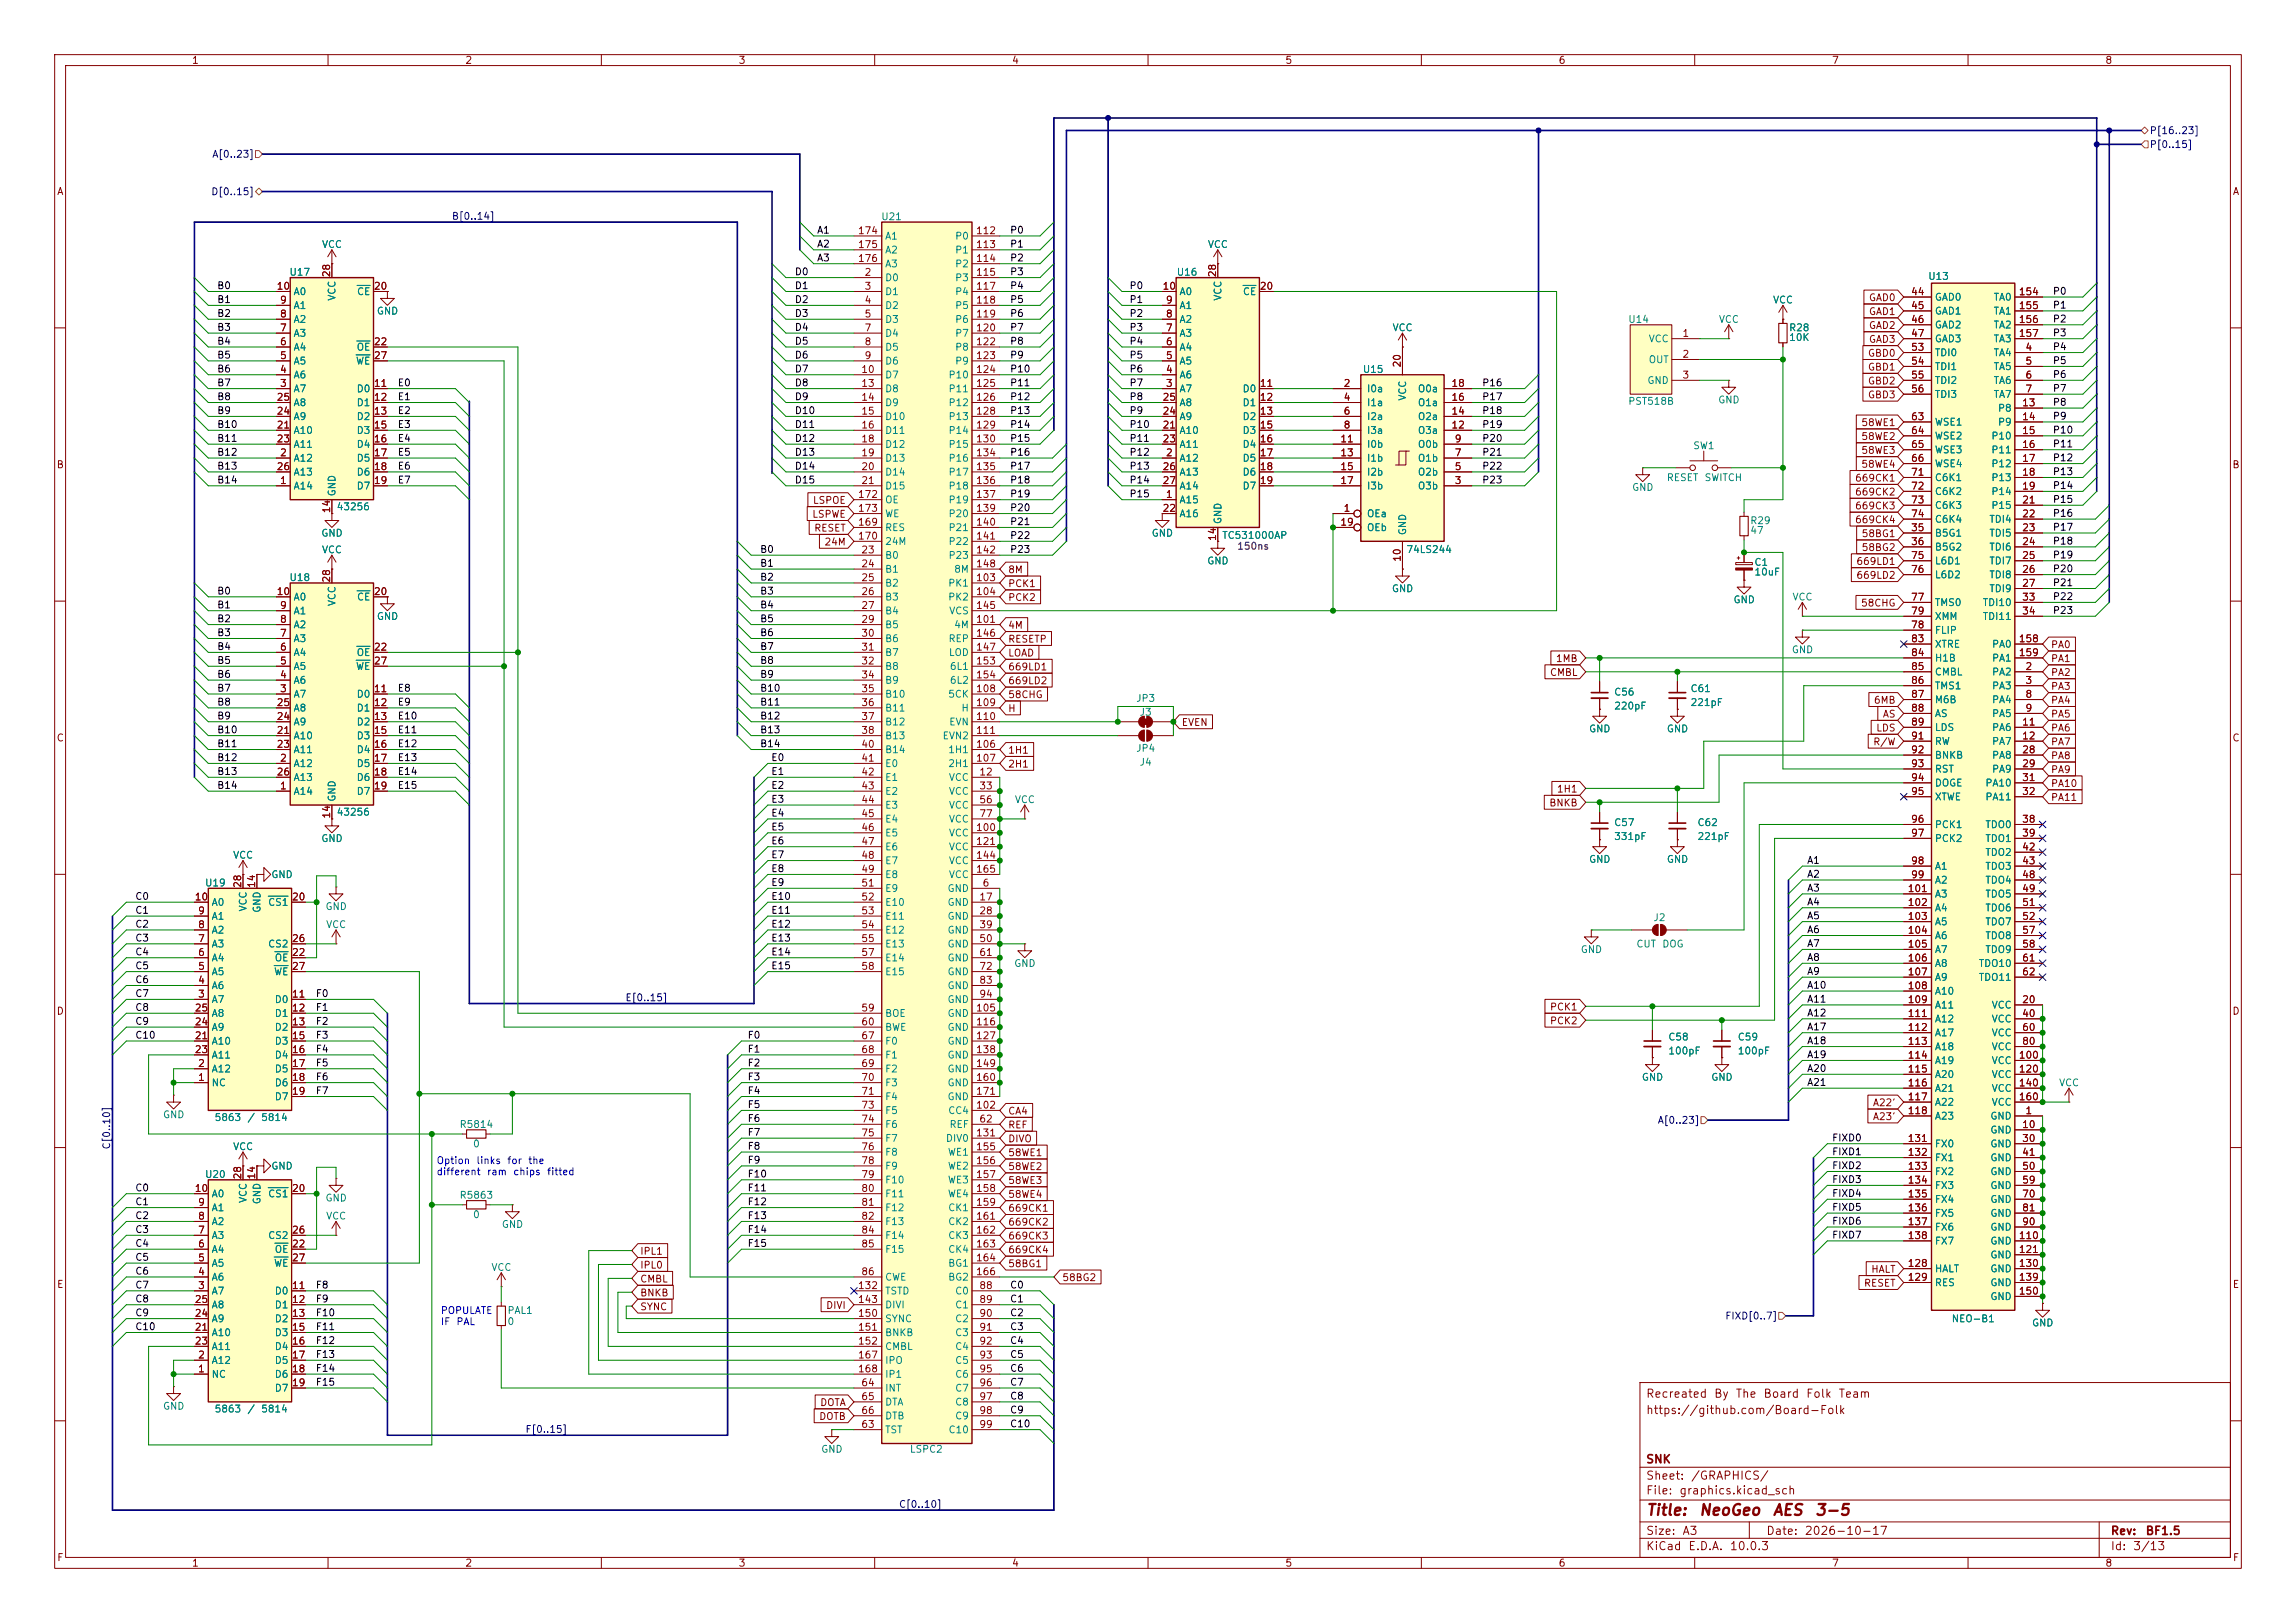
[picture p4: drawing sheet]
<svg xmlns="http://www.w3.org/2000/svg" width="420mm" height="297mm" viewBox="0 0 420 297" stroke-linecap="round" stroke-linejoin="round" font-family="sans-serif">
<defs><g id="words">
<g font-size="2" fill="#840000">
<text x="301" y="277.8">Title:</text>
<text x="310.7" y="277.8">NeoGeo</text>
<text x="324.1" y="277.8">AES</text>
<text x="331.9" y="277.8">3-5</text>
</g>
<g font-size="1.5" fill="#840000">
<text x="301" y="256.1">Recreated</text>
<text x="313.4" y="256.1">By</text>
<text x="317.4" y="256.1">The</text>
<text x="322.5" y="256.1">Board</text>
<text x="330.3" y="256.1">Folk</text>
<text x="336.2" y="256.1">Team</text>
<text x="301" y="259.1">https://github.com/Board-Folk</text>
<text x="301" y="268.1">SNK</text>
<text x="301" y="273.8">File:</text>
<text x="301" y="271.1">Sheet:</text>
<text x="307.1" y="273.8">graphics.kicad_sch</text>
<text x="309.2" y="271.1">/GRAPHICS/</text>
<text x="301" y="281.2">Size:</text>
<text x="307.6" y="281.2">A3</text>
<text x="323" y="281.2">Date:</text>
<text x="330" y="281.2">2026-10-17</text>
<text x="386" y="281.2">Rev:</text>
<text x="392.4" y="281.2">BF1.5</text>
<text x="301" y="284">KiCad</text>
<text x="308.7" y="284">E.D.A.</text>
<text x="316.3" y="284">10.0.3</text>
<text x="386" y="284">Id:</text>
<text x="390.1" y="284">3/13</text>
</g>
<g font-size="1.3" fill="#840000">
<text x="35" y="12">1</text>
<text x="85" y="12">2</text>
<text x="135" y="12">3</text>
<text x="185" y="12">4</text>
<text x="235" y="12">5</text>
<text x="285" y="12">6</text>
<text x="335" y="12">7</text>
<text x="385" y="12">8</text>
<text x="10.3" y="36">A</text>
<text x="408.3" y="36">A</text>
<text x="156.8" y="43.2">174</text>
<text x="156.8" y="45.7">175</text>
<text x="178.4" y="43.2">112</text>
<text x="178.4" y="45.7">113</text>
<text x="50.5" y="53.3">10</text>
<text x="60.7" y="50.8" transform="rotate(-90 60.7 50.8)">28</text>
<text x="68.3" y="53.3">20</text>
<text x="156.8" y="48.2">176</text>
<text x="158" y="50.8">2</text>
<text x="158" y="53.3">3</text>
<text x="178.4" y="48.2">114</text>
<text x="178.4" y="50.8">115</text>
<text x="178.4" y="53.3">117</text>
<text x="212.6" y="53.3">10</text>
<text x="222.7" y="50.8" transform="rotate(-90 222.7 50.8)">28</text>
<text x="230.3" y="53.3">20</text>
<text x="51.1" y="58.4">8</text>
<text x="51.1" y="55.9">9</text>
<text x="158" y="55.9">4</text>
<text x="158" y="58.4">5</text>
<text x="178.4" y="55.9">118</text>
<text x="178.4" y="58.4">119</text>
<text x="213.2" y="58.4">8</text>
<text x="213.2" y="55.9">9</text>
<text x="341.8" y="58">GAD1</text>
<text x="341.8" y="55.4">GAD0</text>
<text x="349.5" y="54.3">44</text>
<text x="349.5" y="56.9">45</text>
<text x="349.5" y="59.4">46</text>
<text x="369.2" y="54.3">154</text>
<text x="369.2" y="56.9">155</text>
<text x="369.2" y="59.4">156</text>
<text x="51.1" y="63.5">6</text>
<text x="51.1" y="60.9">7</text>
<text x="68.3" y="63.5">22</text>
<text x="158" y="60.9">7</text>
<text x="158" y="63.5">8</text>
<text x="178.4" y="60.9">120</text>
<text x="178.4" y="63.5">122</text>
<text x="213.2" y="63.5">6</text>
<text x="213.2" y="60.9">7</text>
<text x="307.6" y="62">1</text>
<text x="307.6" y="65.8">2</text>
<text x="341.6" y="65.6">GBD0</text>
<text x="341.8" y="63">GAD3</text>
<text x="341.8" y="60.5">GAD2</text>
<text x="349.5" y="62">47</text>
<text x="349.5" y="64.5">53</text>
<text x="369.2" y="62">157</text>
<text x="370.4" y="64.5">4</text>
<text x="51.1" y="71.1">3</text>
<text x="51.1" y="68.6">4</text>
<text x="51.1" y="66">5</text>
<text x="68.3" y="71.1">11</text>
<text x="68.3" y="66">27</text>
<text x="157.4" y="68.6">10</text>
<text x="157.4" y="71.1">13</text>
<text x="158" y="66">9</text>
<text x="178.4" y="66">123</text>
<text x="178.4" y="68.6">124</text>
<text x="178.4" y="71.1">125</text>
<text x="213.2" y="71.1">3</text>
<text x="213.2" y="68.6">4</text>
<text x="213.2" y="66">5</text>
<text x="230.3" y="71.1">11</text>
<text x="245.7" y="71.1">2</text>
<text x="256.5" y="67.4" transform="rotate(-90 256.5 67.4)">20</text>
<text x="265.4" y="71.1">18</text>
<text x="307.6" y="69.6">3</text>
<text x="341.6" y="68.1">GBD1</text>
<text x="341.6" y="70.7">GBD2</text>
<text x="349.5" y="67">54</text>
<text x="349.5" y="69.6">55</text>
<text x="370.4" y="67">5</text>
<text x="370.4" y="69.6">6</text>
<text x="50.5" y="76.2">24</text>
<text x="50.5" y="73.6">25</text>
<text x="68.3" y="73.6">12</text>
<text x="68.3" y="76.2">13</text>
<text x="157.4" y="73.6">14</text>
<text x="157.4" y="76.2">15</text>
<text x="178.4" y="73.6">126</text>
<text x="178.4" y="76.2">128</text>
<text x="212.6" y="76.2">24</text>
<text x="212.6" y="73.6">25</text>
<text x="230.3" y="73.6">12</text>
<text x="230.3" y="76.2">13</text>
<text x="245.7" y="73.6">4</text>
<text x="245.7" y="76.2">6</text>
<text x="265.4" y="76.2">14</text>
<text x="265.4" y="73.6">16</text>
<text x="341.6" y="73.2">GBD3</text>
<text x="349.5" y="72.1">56</text>
<text x="349.5" y="77.2">63</text>
<text x="369.8" y="74.7">13</text>
<text x="369.8" y="77.2">14</text>
<text x="370.4" y="72.1">7</text>
<text x="50.5" y="78.7">21</text>
<text x="50.5" y="81.3">23</text>
<text x="51.1" y="83.8">2</text>
<text x="68.3" y="78.7">15</text>
<text x="68.3" y="81.3">16</text>
<text x="68.3" y="83.8">17</text>
<text x="157.4" y="78.7">16</text>
<text x="157.4" y="81.3">18</text>
<text x="157.4" y="83.8">19</text>
<text x="178.4" y="78.7">129</text>
<text x="178.4" y="81.3">130</text>
<text x="178.4" y="83.8">134</text>
<text x="212.6" y="78.7">21</text>
<text x="212.6" y="81.3">23</text>
<text x="213.2" y="83.8">2</text>
<text x="230.3" y="78.7">15</text>
<text x="230.3" y="81.3">16</text>
<text x="230.3" y="83.8">17</text>
<text x="245.1" y="81.3">11</text>
<text x="245.1" y="83.8">13</text>
<text x="245.7" y="78.7">8</text>
<text x="265.4" y="78.7">12</text>
<text x="266" y="83.8">7</text>
<text x="266" y="81.3">9</text>
<text x="340.4" y="78.3">58WE1</text>
<text x="340.4" y="83.4">58WE3</text>
<text x="340.4" y="80.8">58WE2</text>
<text x="349.5" y="79.7">64</text>
<text x="349.5" y="82.3">65</text>
<text x="369.8" y="79.7">15</text>
<text x="369.8" y="82.3">16</text>
<text x="10.3" y="86">B</text>
<text x="50.5" y="86.3">26</text>
<text x="51.1" y="88.9">1</text>
<text x="68.3" y="86.3">18</text>
<text x="68.3" y="88.9">19</text>
<text x="157.4" y="86.3">20</text>
<text x="157.4" y="88.9">21</text>
<text x="178.4" y="86.3">135</text>
<text x="178.4" y="88.9">136</text>
<text x="212.6" y="86.3">26</text>
<text x="212.6" y="88.9">27</text>
<text x="230.3" y="86.3">18</text>
<text x="230.3" y="88.9">19</text>
<text x="245.1" y="86.3">15</text>
<text x="245.1" y="88.9">17</text>
<text x="266" y="88.9">3</text>
<text x="266" y="86.3">5</text>
<text x="339.2" y="88.4">669CK1</text>
<text x="340.4" y="85.9">58WE4</text>
<text x="349.5" y="84.8">66</text>
<text x="349.5" y="87.4">71</text>
<text x="349.5" y="89.9">72</text>
<text x="369.8" y="84.8">17</text>
<text x="369.8" y="87.4">18</text>
<text x="369.8" y="89.9">19</text>
<text x="408.2" y="86">B</text>
<text x="60.7" y="94" transform="rotate(-90 60.7 94)">14</text>
<text x="148.5" y="95">LSPWE</text>
<text x="148.6" y="92.5">LSPOE</text>
<text x="156.8" y="91.4">172</text>
<text x="156.8" y="94">173</text>
<text x="178.4" y="91.4">137</text>
<text x="178.4" y="94">139</text>
<text x="212.6" y="94">22</text>
<text x="213.2" y="91.4">1</text>
<text x="245.7" y="94">1</text>
<text x="339.2" y="91">669CK2</text>
<text x="339.2" y="93.5">669CK3</text>
<text x="349.5" y="92.4">73</text>
<text x="349.5" y="95">74</text>
<text x="369.8" y="92.4">21</text>
<text x="369.8" y="95">22</text>
<text x="148.8" y="97.6">RESET</text>
<text x="150.7" y="100.1">24M</text>
<text x="156.8" y="96.5">169</text>
<text x="156.8" y="99">170</text>
<text x="157.4" y="101.6">23</text>
<text x="178.4" y="96.5">140</text>
<text x="178.4" y="99">141</text>
<text x="178.4" y="101.6">142</text>
<text x="222.7" y="99.1" transform="rotate(-90 222.7 99.1)">14</text>
<text x="245.1" y="96.5">19</text>
<text x="339.2" y="96.1">669CK4</text>
<text x="340.4" y="101.1">58BG2</text>
<text x="340.4" y="98.6">58BG1</text>
<text x="349.5" y="97.5">35</text>
<text x="349.5" y="100.1">36</text>
<text x="369.8" y="97.5">23</text>
<text x="369.8" y="100.1">24</text>
<text x="60.7" y="106.7" transform="rotate(-90 60.7 106.7)">28</text>
<text x="157.4" y="104.1">24</text>
<text x="157.4" y="106.7">25</text>
<text x="178.4" y="106.7">103</text>
<text x="178.4" y="104.1">148</text>
<text x="184.3" y="105.2">8M</text>
<text x="184.3" y="107.7">PCK1</text>
<text x="256.5" y="102.9" transform="rotate(-90 256.5 102.9)">10</text>
<text x="339.5" y="103.7">669LD1</text>
<text x="339.5" y="106.2">669LD2</text>
<text x="349.5" y="102.6">75</text>
<text x="349.5" y="105.1">76</text>
<text x="369.8" y="102.6">25</text>
<text x="369.8" y="105.1">26</text>
<text x="369.8" y="107.7">27</text>
<text x="50.5" y="109.2">10</text>
<text x="51.1" y="111.7">9</text>
<text x="68.3" y="109.2">20</text>
<text x="157.4" y="109.2">26</text>
<text x="157.4" y="111.7">27</text>
<text x="178.4" y="109.2">104</text>
<text x="178.4" y="111.7">145</text>
<text x="184.3" y="110.3">PCK2</text>
<text x="340.3" y="111.3">58CHG</text>
<text x="349.5" y="110.2">77</text>
<text x="349.5" y="112.8">79</text>
<text x="369.8" y="110.2">33</text>
<text x="369.8" y="112.8">34</text>
<text x="51.1" y="119.4">6</text>
<text x="51.1" y="116.8">7</text>
<text x="51.1" y="114.3">8</text>
<text x="68.3" y="119.4">22</text>
<text x="157.4" y="114.3">29</text>
<text x="157.4" y="116.8">30</text>
<text x="157.4" y="119.4">31</text>
<text x="178.4" y="114.3">101</text>
<text x="178.4" y="116.8">146</text>
<text x="178.4" y="119.4">147</text>
<text x="184.3" y="115.4">4M</text>
<text x="184.3" y="117.9">RESETP</text>
<text x="349.5" y="115.3">78</text>
<text x="349.5" y="117.8">83</text>
<text x="369.2" y="117.8">158</text>
<text x="375.1" y="118.9">PA0</text>
<text x="51.1" y="124.4">4</text>
<text x="51.1" y="121.9">5</text>
<text x="68.3" y="121.9">27</text>
<text x="157.4" y="121.9">32</text>
<text x="157.4" y="124.4">34</text>
<text x="178.4" y="121.9">153</text>
<text x="178.4" y="124.4">154</text>
<text x="184.3" y="123">669LD1</text>
<text x="184.3" y="125.5">669LD2</text>
<text x="184.3" y="120.4">LOAD</text>
<text x="283.4" y="124">CMBL</text>
<text x="284.5" y="121.5">1MB</text>
<text x="349.5" y="120.4">84</text>
<text x="349.5" y="122.9">85</text>
<text x="349.5" y="125.5">86</text>
<text x="369.2" y="120.4">159</text>
<text x="370.4" y="122.9">2</text>
<text x="370.4" y="125.5">3</text>
<text x="375.1" y="121.5">PA1</text>
<text x="375.1" y="124">PA2</text>
<text x="50.5" y="129.5">25</text>
<text x="51.1" y="127">3</text>
<text x="68.3" y="127">11</text>
<text x="68.3" y="129.5">12</text>
<text x="157.4" y="127">35</text>
<text x="157.4" y="129.5">36</text>
<text x="178.4" y="127">108</text>
<text x="178.4" y="129.5">109</text>
<text x="184.3" y="128.1">58CHG</text>
<text x="184.3" y="130.6">H</text>
<text x="342.7" y="129.1">6MB</text>
<text x="344.3" y="131.6">AS</text>
<text x="349.5" y="128">87</text>
<text x="349.5" y="130.5">88</text>
<text x="370.4" y="128">8</text>
<text x="370.4" y="130.5">9</text>
<text x="375.1" y="126.5">PA3</text>
<text x="375.1" y="129.1">PA4</text>
<text x="375.1" y="131.6">PA5</text>
<text x="10.3" y="136">C</text>
<text x="50.5" y="134.6">21</text>
<text x="50.5" y="137.1">23</text>
<text x="50.5" y="132.1">24</text>
<text x="68.3" y="132.1">13</text>
<text x="68.3" y="134.6">15</text>
<text x="68.3" y="137.1">16</text>
<text x="157.4" y="132.1">37</text>
<text x="157.4" y="134.6">38</text>
<text x="157.4" y="137.1">40</text>
<text x="178.4" y="137.1">106</text>
<text x="178.4" y="132.1">110</text>
<text x="178.4" y="134.6">111</text>
<text x="216.1" y="133.1">EVEN</text>
<text x="342.6" y="136.7">R/W</text>
<text x="343.1" y="134.2">LDS</text>
<text x="349.5" y="133.1">89</text>
<text x="349.5" y="135.6">91</text>
<text x="369.8" y="133.1">11</text>
<text x="369.8" y="135.6">12</text>
<text x="375.1" y="136.7">PA7</text>
<text x="375.1" y="134.2">PA6</text>
<text x="408.2" y="136">C</text>
<text x="50.5" y="142.2">26</text>
<text x="51.1" y="139.7">2</text>
<text x="68.3" y="139.7">17</text>
<text x="68.3" y="142.2">18</text>
<text x="157.4" y="139.7">41</text>
<text x="157.4" y="142.2">42</text>
<text x="178.4" y="139.7">107</text>
<text x="179" y="142.2">12</text>
<text x="184.3" y="140.8">2H1</text>
<text x="184.3" y="138.2">1H1</text>
<text x="349.5" y="138.2">92</text>
<text x="349.5" y="140.7">93</text>
<text x="349.5" y="143.2">94</text>
<text x="369.8" y="138.2">28</text>
<text x="369.8" y="140.7">29</text>
<text x="369.8" y="143.2">31</text>
<text x="375.1" y="139.2">PA8</text>
<text x="375.1" y="141.8">PA9</text>
<text x="51.1" y="144.8">1</text>
<text x="60.7" y="149.9" transform="rotate(-90 60.7 149.9)">14</text>
<text x="68.3" y="144.8">19</text>
<text x="157.4" y="144.8">43</text>
<text x="157.4" y="147.3">44</text>
<text x="157.4" y="149.8">45</text>
<text x="179" y="144.8">33</text>
<text x="179" y="147.3">56</text>
<text x="179" y="149.8">77</text>
<text x="283.3" y="147.9">BNKB</text>
<text x="284.7" y="145.3">1H1</text>
<text x="349.5" y="145.8">95</text>
<text x="369.8" y="145.8">32</text>
<text x="375.1" y="146.9">PA11</text>
<text x="375.1" y="144.3">PA10</text>
<text x="157.4" y="152.4">46</text>
<text x="157.4" y="154.9">47</text>
<text x="178.4" y="152.4">100</text>
<text x="178.4" y="154.9">121</text>
<text x="349.5" y="150.9">96</text>
<text x="349.5" y="153.4">97</text>
<text x="369.8" y="150.9">38</text>
<text x="369.8" y="153.4">39</text>
<text x="369.8" y="155.9">42</text>
<text x="157.4" y="157.5">48</text>
<text x="157.4" y="160">49</text>
<text x="178.4" y="157.5">144</text>
<text x="178.4" y="160">165</text>
<text x="349.5" y="158.5">98</text>
<text x="349.5" y="161">99</text>
<text x="369.8" y="158.5">43</text>
<text x="369.8" y="161">48</text>
<text x="35.5" y="165.1">10</text>
<text x="36.1" y="167.6">9</text>
<text x="44.4" y="162.6" transform="rotate(-90 44.4 162.6)">28</text>
<text x="47" y="162.6" transform="rotate(-90 47 162.6)">14</text>
<text x="53.3" y="165.1">20</text>
<text x="157.4" y="162.5">51</text>
<text x="157.4" y="165.1">52</text>
<text x="157.4" y="167.6">53</text>
<text x="179" y="165.1">17</text>
<text x="179" y="167.6">28</text>
<text x="179.6" y="162.5">6</text>
<text x="348.9" y="163.6">101</text>
<text x="348.9" y="166.1">102</text>
<text x="369.8" y="163.6">49</text>
<text x="369.8" y="166.1">51</text>
<text x="36.1" y="172.7">7</text>
<text x="36.1" y="170.2">8</text>
<text x="53.3" y="172.7">26</text>
<text x="157.4" y="170.2">54</text>
<text x="157.4" y="172.7">55</text>
<text x="179" y="170.2">39</text>
<text x="179" y="172.7">50</text>
<text x="348.9" y="168.6">103</text>
<text x="348.9" y="171.2">104</text>
<text x="348.9" y="173.7">105</text>
<text x="369.8" y="168.6">52</text>
<text x="369.8" y="171.2">57</text>
<text x="369.8" y="173.7">58</text>
<text x="36.1" y="177.8">5</text>
<text x="36.1" y="175.2">6</text>
<text x="53.3" y="175.2">22</text>
<text x="53.3" y="177.8">27</text>
<text x="157.4" y="175.2">57</text>
<text x="157.4" y="177.8">58</text>
<text x="179" y="175.2">61</text>
<text x="179" y="177.8">72</text>
<text x="348.9" y="176.3">106</text>
<text x="348.9" y="178.8">107</text>
<text x="369.8" y="176.3">61</text>
<text x="369.8" y="178.8">62</text>
<text x="10.3" y="186">D</text>
<text x="35.5" y="185.4">25</text>
<text x="36.1" y="182.9">3</text>
<text x="36.1" y="180.3">4</text>
<text x="53.3" y="182.9">11</text>
<text x="53.3" y="185.4">12</text>
<text x="157.4" y="185.4">59</text>
<text x="178.4" y="185.4">105</text>
<text x="179" y="180.3">83</text>
<text x="179" y="182.9">94</text>
<text x="283.4" y="185.2">PCK1</text>
<text x="348.9" y="181.3">108</text>
<text x="348.9" y="183.9">109</text>
<text x="369.8" y="183.9">20</text>
<text x="408.2" y="186">D</text>
<text x="35.5" y="190.5">21</text>
<text x="35.5" y="187.9">24</text>
<text x="53.3" y="187.9">13</text>
<text x="53.3" y="190.5">15</text>
<text x="157.4" y="187.9">60</text>
<text x="157.4" y="190.5">67</text>
<text x="178.4" y="187.9">116</text>
<text x="178.4" y="190.5">127</text>
<text x="283.4" y="187.8">PCK2</text>
<text x="348.9" y="186.4">111</text>
<text x="348.9" y="189">112</text>
<text x="348.9" y="191.5">113</text>
<text x="369.8" y="186.4">40</text>
<text x="369.8" y="189">60</text>
<text x="369.8" y="191.5">80</text>
<text x="35.5" y="193">23</text>
<text x="36.1" y="195.6">2</text>
<text x="53.3" y="193">16</text>
<text x="53.3" y="195.6">17</text>
<text x="157.4" y="193">68</text>
<text x="157.4" y="195.6">69</text>
<text x="178.4" y="193">138</text>
<text x="178.4" y="195.6">149</text>
<text x="348.9" y="194">114</text>
<text x="348.9" y="196.6">115</text>
<text x="369.2" y="194">100</text>
<text x="369.2" y="196.6">120</text>
<text x="36.1" y="198.1">1</text>
<text x="53.3" y="198.1">18</text>
<text x="53.3" y="200.6">19</text>
<text x="157.4" y="198.1">70</text>
<text x="157.4" y="200.6">71</text>
<text x="157.4" y="203.2">73</text>
<text x="178.4" y="203.2">102</text>
<text x="178.4" y="198.1">160</text>
<text x="178.4" y="200.6">171</text>
<text x="342.5" y="202.7">A22'</text>
<text x="348.9" y="199.1">116</text>
<text x="348.9" y="201.7">117</text>
<text x="369.2" y="199.1">140</text>
<text x="369.2" y="201.7">160</text>
<text x="157.4" y="205.7">74</text>
<text x="157.4" y="208.3">75</text>
<text x="178.4" y="208.3">131</text>
<text x="179" y="205.7">62</text>
<text x="184.3" y="206.8">REF</text>
<text x="184.3" y="209.3">DIVO</text>
<text x="184.3" y="204.3">CA4</text>
<text x="342.5" y="205.3">A23'</text>
<text x="348.9" y="204.2">118</text>
<text x="348.9" y="209.3">131</text>
<text x="369.8" y="206.7">10</text>
<text x="369.8" y="209.3">30</text>
<text x="370.4" y="204.2">1</text>
<text x="44.4" y="215.9" transform="rotate(-90 44.4 215.9)">28</text>
<text x="47" y="215.9" transform="rotate(-90 47 215.9)">14</text>
<text x="157.4" y="210.8">76</text>
<text x="157.4" y="213.3">78</text>
<text x="157.4" y="215.9">79</text>
<text x="178.4" y="210.8">155</text>
<text x="178.4" y="213.3">156</text>
<text x="178.4" y="215.9">157</text>
<text x="184.3" y="214.4">58WE2</text>
<text x="184.3" y="211.9">58WE1</text>
<text x="348.9" y="211.8">132</text>
<text x="348.9" y="214.4">133</text>
<text x="369.8" y="211.8">41</text>
<text x="369.8" y="214.4">50</text>
<text x="35.5" y="218.4">10</text>
<text x="36.1" y="221">9</text>
<text x="53.3" y="218.4">20</text>
<text x="157.4" y="218.4">80</text>
<text x="157.4" y="221">81</text>
<text x="178.4" y="218.4">158</text>
<text x="178.4" y="221">159</text>
<text x="184.3" y="219.5">58WE4</text>
<text x="184.3" y="217">58WE3</text>
<text x="348.9" y="216.9">134</text>
<text x="348.9" y="219.4">135</text>
<text x="348.9" y="222">136</text>
<text x="369.8" y="216.9">59</text>
<text x="369.8" y="219.4">70</text>
<text x="369.8" y="222">81</text>
<text x="36.1" y="226">7</text>
<text x="36.1" y="223.5">8</text>
<text x="53.3" y="226">26</text>
<text x="157.4" y="223.5">82</text>
<text x="157.4" y="226">84</text>
<text x="178.4" y="223.5">161</text>
<text x="178.4" y="226">162</text>
<text x="184.3" y="227.1">669CK3</text>
<text x="184.3" y="224.6">669CK2</text>
<text x="184.3" y="222">669CK1</text>
<text x="348.9" y="224.5">137</text>
<text x="348.9" y="227.1">138</text>
<text x="369.2" y="227.1">110</text>
<text x="369.8" y="224.5">90</text>
<text x="36.1" y="233.7">4</text>
<text x="36.1" y="231.1">5</text>
<text x="36.1" y="228.6">6</text>
<text x="53.3" y="228.6">22</text>
<text x="53.3" y="231.1">27</text>
<text x="117" y="232.5">IPL0</text>
<text x="117" y="229.9">IPL1</text>
<text x="157.4" y="228.6">85</text>
<text x="157.4" y="233.7">86</text>
<text x="178.4" y="228.6">163</text>
<text x="178.4" y="231.1">164</text>
<text x="178.4" y="233.7">166</text>
<text x="184.3" y="229.7">669CK4</text>
<text x="184.3" y="232.2">58BG1</text>
<text x="342.2" y="233.2">HALT</text>
<text x="348.9" y="232.1">128</text>
<text x="369.2" y="229.6">121</text>
<text x="369.2" y="232.1">130</text>
<text x="10.3" y="236">E</text>
<text x="35.5" y="238.7">25</text>
<text x="36.1" y="236.2">3</text>
<text x="53.3" y="236.2">11</text>
<text x="53.3" y="238.7">12</text>
<text x="117" y="237.5">BNKB</text>
<text x="117" y="235">CMBL</text>
<text x="151" y="239.8">DIVI</text>
<text x="156.8" y="236.2">132</text>
<text x="156.8" y="238.7">143</text>
<text x="179" y="236.2">88</text>
<text x="179" y="238.7">89</text>
<text x="194.2" y="234.7">58BG2</text>
<text x="340.9" y="235.8">RESET</text>
<text x="348.9" y="234.7">129</text>
<text x="369.2" y="234.7">139</text>
<text x="369.2" y="237.2">150</text>
<text x="408.3" y="236">E</text>
<text x="35.5" y="243.8">21</text>
<text x="35.5" y="241.3">24</text>
<text x="53.3" y="241.3">13</text>
<text x="53.3" y="243.8">15</text>
<text x="117" y="240.1">SYNC</text>
<text x="156.8" y="241.3">150</text>
<text x="156.8" y="243.8">151</text>
<text x="179" y="241.3">90</text>
<text x="179" y="243.8">91</text>
<text x="35.5" y="246.4">23</text>
<text x="36.1" y="251.4">1</text>
<text x="36.1" y="248.9">2</text>
<text x="53.3" y="246.4">16</text>
<text x="53.3" y="248.9">17</text>
<text x="53.3" y="251.4">18</text>
<text x="156.8" y="246.4">152</text>
<text x="156.8" y="248.9">167</text>
<text x="156.8" y="251.4">168</text>
<text x="179" y="246.4">92</text>
<text x="179" y="248.9">93</text>
<text x="179" y="251.4">95</text>
<text x="53.3" y="254">19</text>
<text x="149.9" y="257.6">DOTA</text>
<text x="157.4" y="254">64</text>
<text x="157.4" y="256.5">65</text>
<text x="179" y="254">96</text>
<text x="179" y="256.5">97</text>
<text x="149.7" y="260.1">DOTB</text>
<text x="157.4" y="261.6">63</text>
<text x="157.4" y="259.1">66</text>
<text x="179" y="259.1">98</text>
<text x="179" y="261.6">99</text>
<text x="10.3" y="286">F</text>
<text x="35" y="287">1</text>
<text x="85" y="287">2</text>
<text x="135" y="287">3</text>
<text x="185" y="287">4</text>
<text x="235" y="287">5</text>
<text x="285" y="287">6</text>
<text x="335" y="287">7</text>
<text x="385" y="287">8</text>
<text x="408.3" y="286">F</text>
</g>
<g font-size="1.3" fill="#000084">
<text x="38.7" y="29.2">A[0..23]</text>
<text x="393.1" y="24.8">P[16..23]</text>
<text x="393.1" y="27.4">P[0..15]</text>
<text x="38.5" y="36">D[0..15]</text>
<text x="82.5" y="40.5">B[0..14]</text>
<text x="114.3" y="183.5">E[0..15]</text>
<text x="303.1" y="205.9">A[0..23]</text>
<text x="20.5" y="210.4" transform="rotate(-90 20.5 210.4)">C[0..10]</text>
<text x="315.5" y="241.8">FIXD[0..7]</text>
<text x="96" y="262.5">F[0..15]</text>
<text x="164.3" y="276.2">C[0..10]</text>
</g>
<g font-size="1.3" fill="#008484">
<text x="161.1" y="40.6">U21</text>
<text x="58.8" y="45.7">VCC</text>
<text x="161.8" y="44.2">A1</text>
<text x="161.8" y="46.7">A2</text>
<text x="174.6" y="44.2">P0</text>
<text x="174.6" y="46.7">P1</text>
<text x="220.8" y="45.7">VCC</text>
<text x="52.8" y="50.8">U17</text>
<text x="161.8" y="51.8">D0</text>
<text x="161.8" y="49.2">A3</text>
<text x="174.6" y="49.2">P2</text>
<text x="174.6" y="51.8">P3</text>
<text x="215.1" y="50.8">U16</text>
<text x="352.6" y="51.5">U13</text>
<text x="53.6" y="59.4">A2</text>
<text x="53.6" y="56.9">A1</text>
<text x="53.6" y="54.3">A0</text>
<text x="61.7" y="55.1" transform="rotate(-90 61.7 55.1)">VCC</text>
<text x="65.2" y="54.3">CE</text>
<text x="68.8" y="57.9">GND</text>
<text x="161.8" y="54.3">D1</text>
<text x="161.8" y="56.9">D2</text>
<text x="161.8" y="59.4">D3</text>
<text x="174.6" y="54.3">P4</text>
<text x="174.6" y="56.9">P5</text>
<text x="174.6" y="59.4">P6</text>
<text x="215.6" y="59.4">A2</text>
<text x="215.6" y="56.9">A1</text>
<text x="215.6" y="54.3">A0</text>
<text x="223.7" y="55.1" transform="rotate(-90 223.7 55.1)">VCC</text>
<text x="227.2" y="54.3">CE</text>
<text x="297.7" y="59.4">U14</text>
<text x="314.3" y="59.4">VCC</text>
<text x="324.2" y="55.8">VCC</text>
<text x="353.8" y="55.3">GAD0</text>
<text x="353.8" y="57.9">GAD1</text>
<text x="364.6" y="55.3">TA0</text>
<text x="364.6" y="57.9">TA1</text>
<text x="53.6" y="64.5">A4</text>
<text x="53.6" y="61.9">A3</text>
<text x="65.1" y="64.5">OE</text>
<text x="161.8" y="61.9">D4</text>
<text x="161.8" y="64.5">D5</text>
<text x="174.6" y="61.9">P7</text>
<text x="174.6" y="64.5">P8</text>
<text x="215.6" y="64.5">A4</text>
<text x="215.6" y="61.9">A3</text>
<text x="254.6" y="60.9">VCC</text>
<text x="301.5" y="62.9">VCC</text>
<text x="327.2" y="60.9">R28</text>
<text x="327.2" y="62.7">10K</text>
<text x="353.8" y="60.4">GAD2</text>
<text x="353.8" y="62.9">GAD3</text>
<text x="353.8" y="65.5">TDI0</text>
<text x="364.6" y="65.5">TA4</text>
<text x="364.6" y="60.4">TA2</text>
<text x="364.6" y="62.9">TA3</text>
<text x="53.6" y="69.6">A6</text>
<text x="53.6" y="67">A5</text>
<text x="65" y="67">WE</text>
<text x="161.8" y="67">D6</text>
<text x="161.8" y="69.6">D7</text>
<text x="173.4" y="69.6">P10</text>
<text x="174.6" y="67">P9</text>
<text x="215.6" y="69.6">A6</text>
<text x="215.6" y="67">A5</text>
<text x="249.2" y="68.5">U15</text>
<text x="301.2" y="70.6">GND</text>
<text x="301.5" y="66.8">OUT</text>
<text x="353.8" y="68">TDI1</text>
<text x="353.8" y="70.6">TDI2</text>
<text x="364.6" y="68">TA5</text>
<text x="364.6" y="70.6">TA6</text>
<text x="53.6" y="72.1">A7</text>
<text x="53.6" y="77.2">A9</text>
<text x="53.6" y="74.6">A8</text>
<text x="65.1" y="72.1">D0</text>
<text x="65.1" y="74.6">D1</text>
<text x="65.1" y="77.2">D2</text>
<text x="161.8" y="72.1">D8</text>
<text x="161.8" y="74.6">D9</text>
<text x="161.8" y="77.2">D10</text>
<text x="173.4" y="72.1">P11</text>
<text x="173.4" y="74.6">P12</text>
<text x="173.4" y="77.2">P13</text>
<text x="215.6" y="72.1">A7</text>
<text x="215.6" y="77.2">A9</text>
<text x="215.6" y="74.6">A8</text>
<text x="227.2" y="72.1">D0</text>
<text x="227.2" y="74.6">D1</text>
<text x="227.2" y="77.2">D2</text>
<text x="249.9" y="72.1">I0a</text>
<text x="249.9" y="74.6">I1a</text>
<text x="249.9" y="77.2">I2a</text>
<text x="257.5" y="73.4" transform="rotate(-90 257.5 73.4)">VCC</text>
<text x="259.3" y="77.2">O2a</text>
<text x="259.3" y="74.6">O1a</text>
<text x="259.3" y="72.1">O0a</text>
<text x="297.7" y="74.4">PST518B</text>
<text x="314.2" y="74.1">GND</text>
<text x="353.8" y="73.1">TDI3</text>
<text x="364.6" y="73.1">TA7</text>
<text x="365.4" y="75.6">P8</text>
<text x="53.6" y="79.7">A10</text>
<text x="53.6" y="82.3">A11</text>
<text x="65.1" y="79.7">D3</text>
<text x="65.1" y="82.3">D4</text>
<text x="161.8" y="79.7">D11</text>
<text x="161.8" y="82.3">D12</text>
<text x="173.4" y="79.7">P14</text>
<text x="173.4" y="82.3">P15</text>
<text x="215.6" y="79.7">A10</text>
<text x="215.6" y="82.3">A11</text>
<text x="227.2" y="79.7">D3</text>
<text x="227.2" y="82.3">D4</text>
<text x="249.9" y="79.7">I3a</text>
<text x="249.9" y="82.3">I0b</text>
<text x="259.3" y="82.3">O0b</text>
<text x="259.3" y="79.7">O3a</text>
<text x="309.6" y="82.5">SW1</text>
<text x="353.8" y="78.2">WSE1</text>
<text x="353.8" y="80.7">WSE2</text>
<text x="353.8" y="83.3">WSE3</text>
<text x="364.2" y="80.7">P10</text>
<text x="364.2" y="83.3">P11</text>
<text x="365.4" y="78.2">P9</text>
<text x="53.6" y="89.9">A14</text>
<text x="53.6" y="84.8">A12</text>
<text x="53.6" y="87.3">A13</text>
<text x="65.1" y="84.8">D5</text>
<text x="65.1" y="87.3">D6</text>
<text x="65.1" y="89.9">D7</text>
<text x="161.8" y="84.8">D13</text>
<text x="161.8" y="87.3">D14</text>
<text x="161.8" y="89.9">D15</text>
<text x="173.4" y="84.8">P16</text>
<text x="173.4" y="87.3">P17</text>
<text x="173.4" y="89.9">P18</text>
<text x="215.6" y="84.8">A12</text>
<text x="215.6" y="87.3">A13</text>
<text x="215.6" y="89.9">A14</text>
<text x="227.2" y="84.8">D5</text>
<text x="227.2" y="87.3">D6</text>
<text x="227.2" y="89.9">D7</text>
<text x="249.9" y="84.8">I1b</text>
<text x="249.9" y="87.3">I2b</text>
<text x="249.9" y="89.9">I3b</text>
<text x="259.3" y="89.9">O3b</text>
<text x="259.3" y="87.3">O2b</text>
<text x="259.3" y="84.8">O1b</text>
<text x="304.8" y="88.3">RESET</text>
<text x="311.7" y="88.3">SWITCH</text>
<text x="353.8" y="85.8">WSE4</text>
<text x="353.8" y="88.3">C6K1</text>
<text x="364.2" y="85.8">P12</text>
<text x="364.2" y="88.3">P13</text>
<text x="61.5" y="93.7">43256</text>
<text x="61.7" y="90.9" transform="rotate(-90 61.7 90.9)">GND</text>
<text x="161.8" y="92.4">OE</text>
<text x="161.8" y="95">WE</text>
<text x="173.4" y="92.4">P19</text>
<text x="173.4" y="95">P20</text>
<text x="215.6" y="92.4">A15</text>
<text x="215.6" y="95">A16</text>
<text x="249.9" y="95">OEa</text>
<text x="298.4" y="90.1">GND</text>
<text x="353.8" y="90.9">C6K2</text>
<text x="353.8" y="93.4">C6K3</text>
<text x="353.8" y="96">C6K4</text>
<text x="363.8" y="96">TDI4</text>
<text x="364.2" y="90.9">P14</text>
<text x="364.2" y="93.4">P15</text>
<text x="58.7" y="98.5">GND</text>
<text x="58.8" y="101.6">VCC</text>
<text x="161.8" y="97.5">RES</text>
<text x="161.8" y="100">24M</text>
<text x="173.4" y="97.5">P21</text>
<text x="173.4" y="100">P22</text>
<text x="210.6" y="98.5">GND</text>
<text x="223.5" y="98.9">TC531000AP</text>
<text x="223.7" y="96" transform="rotate(-90 223.7 96)">GND</text>
<text x="249.9" y="97.5">OEb</text>
<text x="257.2" y="101.5">74LS244</text>
<text x="257.5" y="98" transform="rotate(-90 257.5 98)">GND</text>
<text x="320" y="96.2">R29</text>
<text x="320" y="98">47</text>
<text x="353.8" y="98.5">B5G1</text>
<text x="353.8" y="101">B5G2</text>
<text x="363.8" y="98.5">TDI5</text>
<text x="363.8" y="101">TDI6</text>
<text x="52.8" y="106.6">U18</text>
<text x="161.8" y="102.6">B0</text>
<text x="161.8" y="105.1">B1</text>
<text x="161.8" y="107.7">B2</text>
<text x="173.3" y="107.7">PK1</text>
<text x="173.4" y="102.6">P23</text>
<text x="174.4" y="105.1">8M</text>
<text x="220.7" y="103.6">GND</text>
<text x="320.8" y="103.8">C1</text>
<text x="320.8" y="105.6">10uF</text>
<text x="353.8" y="103.6">L6D1</text>
<text x="353.8" y="106.1">L6D2</text>
<text x="363.8" y="103.6">TDI7</text>
<text x="363.8" y="106.1">TDI8</text>
<text x="53.6" y="112.7">A1</text>
<text x="53.6" y="110.2">A0</text>
<text x="61.7" y="111" transform="rotate(-90 61.7 111)">VCC</text>
<text x="65.2" y="110.2">CE</text>
<text x="68.8" y="113.7">GND</text>
<text x="161.8" y="110.2">B3</text>
<text x="161.8" y="112.7">B4</text>
<text x="173.3" y="110.2">PK2</text>
<text x="173.5" y="112.7">VCS</text>
<text x="254.5" y="108.7">GND</text>
<text x="317" y="110.7">GND</text>
<text x="327.8" y="110.2">VCC</text>
<text x="353.8" y="111.2">TMS0</text>
<text x="353.8" y="113.7">XMM</text>
<text x="362.6" y="111.2">TDI10</text>
<text x="362.6" y="113.7">TDI11</text>
<text x="363.8" y="108.7">TDI9</text>
<text x="53.6" y="117.8">A3</text>
<text x="53.6" y="115.3">A2</text>
<text x="161.8" y="115.3">B5</text>
<text x="161.8" y="117.8">B6</text>
<text x="173.4" y="117.8">REP</text>
<text x="174.4" y="115.3">4M</text>
<text x="327.7" y="119.8">GND</text>
<text x="353.8" y="116.3">FLIP</text>
<text x="353.8" y="118.8">XTRE</text>
<text x="364.3" y="118.8">PA0</text>
<text x="53.6" y="125.4">A6</text>
<text x="53.6" y="122.9">A5</text>
<text x="53.6" y="120.4">A4</text>
<text x="65" y="122.9">WE</text>
<text x="65.1" y="120.4">OE</text>
<text x="161.8" y="120.4">B7</text>
<text x="161.8" y="122.9">B8</text>
<text x="161.8" y="125.4">B9</text>
<text x="173.5" y="120.4">LOD</text>
<text x="173.6" y="122.9">6L1</text>
<text x="173.6" y="125.4">6L2</text>
<text x="353.8" y="121.4">H1B</text>
<text x="353.8" y="123.9">CMBL</text>
<text x="364.3" y="123.9">PA2</text>
<text x="364.3" y="121.4">PA1</text>
<text x="53.6" y="128">A7</text>
<text x="53.6" y="130.5">A8</text>
<text x="65.1" y="128">D0</text>
<text x="65.1" y="130.5">D1</text>
<text x="161.8" y="128">B10</text>
<text x="161.8" y="130.5">B11</text>
<text x="173.3" y="128">5CK</text>
<text x="175.8" y="130.5">H</text>
<text x="207.7" y="128.7">JP3</text>
<text x="208.4" y="131.3">J3</text>
<text x="295.2" y="130.1">220pF</text>
<text x="295.2" y="127.6">C56</text>
<text x="309.1" y="129.5">221pF</text>
<text x="309.1" y="127">C61</text>
<text x="353.8" y="126.4">TMS1</text>
<text x="353.8" y="129">M6B</text>
<text x="353.8" y="131.5">AS</text>
<text x="364.3" y="126.4">PA3</text>
<text x="364.3" y="129">PA4</text>
<text x="364.3" y="131.5">PA5</text>
<text x="53.6" y="135.6">A10</text>
<text x="53.6" y="133.1">A9</text>
<text x="65.1" y="133.1">D2</text>
<text x="65.1" y="135.6">D3</text>
<text x="161.8" y="133.1">B12</text>
<text x="161.8" y="135.6">B13</text>
<text x="172.3" y="135.6">EVN2</text>
<text x="173.5" y="133.1">EVN</text>
<text x="207.7" y="137.9">JP4</text>
<text x="290.6" y="134.3">GND</text>
<text x="304.8" y="134.3">GND</text>
<text x="353.8" y="134.1">LDS</text>
<text x="353.8" y="136.6">RW</text>
<text x="364.3" y="134.1">PA6</text>
<text x="364.3" y="136.6">PA7</text>
<text x="53.6" y="140.7">A12</text>
<text x="53.6" y="138.1">A11</text>
<text x="53.6" y="143.2">A13</text>
<text x="65.1" y="138.1">D4</text>
<text x="65.1" y="140.7">D5</text>
<text x="65.1" y="143.2">D6</text>
<text x="161.8" y="138.1">B14</text>
<text x="161.8" y="140.7">E0</text>
<text x="161.8" y="143.2">E1</text>
<text x="173.3" y="138.1">1H1</text>
<text x="173.3" y="140.7">2H1</text>
<text x="173.5" y="143.2">VCC</text>
<text x="208.4" y="140.4">J4</text>
<text x="353.8" y="139.1">BNKB</text>
<text x="353.8" y="141.7">RST</text>
<text x="364.3" y="139.1">PA8</text>
<text x="364.3" y="141.7">PA9</text>
<text x="53.6" y="145.8">A14</text>
<text x="61.5" y="149.6">43256</text>
<text x="61.7" y="146.8" transform="rotate(-90 61.7 146.8)">GND</text>
<text x="65.1" y="145.8">D7</text>
<text x="161.8" y="145.8">E2</text>
<text x="161.8" y="148.3">E3</text>
<text x="173.5" y="145.8">VCC</text>
<text x="173.5" y="148.3">VCC</text>
<text x="185.5" y="147.3">VCC</text>
<text x="353.8" y="144.2">DOGE</text>
<text x="353.8" y="146.8">XTWE</text>
<text x="363.1" y="144.2">PA10</text>
<text x="363.1" y="146.8">PA11</text>
<text x="58.7" y="154.4">GND</text>
<text x="161.8" y="150.8">E4</text>
<text x="161.8" y="153.4">E5</text>
<text x="161.8" y="155.9">E6</text>
<text x="173.5" y="150.8">VCC</text>
<text x="173.5" y="153.4">VCC</text>
<text x="173.5" y="155.9">VCC</text>
<text x="295.2" y="154">331pF</text>
<text x="295.2" y="151.5">C57</text>
<text x="310.4" y="154">221pF</text>
<text x="310.4" y="151.5">C62</text>
<text x="353.8" y="151.8">PCK1</text>
<text x="353.8" y="154.4">PCK2</text>
<text x="363.1" y="151.8">TDO0</text>
<text x="363.1" y="154.4">TDO1</text>
<text x="42.5" y="157.4">VCC</text>
<text x="49.5" y="161">GND</text>
<text x="161.8" y="158.5">E7</text>
<text x="161.8" y="161">E8</text>
<text x="173.5" y="158.5">VCC</text>
<text x="173.5" y="161">VCC</text>
<text x="290.6" y="158.2">GND</text>
<text x="304.8" y="158.2">GND</text>
<text x="353.8" y="159.5">A1</text>
<text x="363.1" y="156.9">TDO2</text>
<text x="363.1" y="159.5">TDO3</text>
<text x="37.4" y="162.5">U19</text>
<text x="38.6" y="166.1">A0</text>
<text x="45.4" y="166.9" transform="rotate(-90 45.4 166.9)">VCC</text>
<text x="48" y="167.1" transform="rotate(-90 48 167.1)">GND</text>
<text x="48.9" y="166.1">CS1</text>
<text x="59.4" y="166.8">GND</text>
<text x="161.8" y="163.5">E9</text>
<text x="161.8" y="166.1">E10</text>
<text x="173.2" y="163.5">GND</text>
<text x="173.2" y="166.1">GND</text>
<text x="353.8" y="162">A2</text>
<text x="353.8" y="164.5">A3</text>
<text x="353.8" y="167.1">A4</text>
<text x="363.1" y="162">TDO4</text>
<text x="363.1" y="164.5">TDO5</text>
<text x="363.1" y="167.1">TDO6</text>
<text x="38.6" y="173.7">A3</text>
<text x="38.6" y="171.2">A2</text>
<text x="38.6" y="168.6">A1</text>
<text x="48.9" y="173.7">CS2</text>
<text x="59.6" y="170.1">VCC</text>
<text x="161.8" y="168.6">E11</text>
<text x="161.8" y="171.2">E12</text>
<text x="161.8" y="173.7">E13</text>
<text x="173.2" y="168.6">GND</text>
<text x="173.2" y="171.2">GND</text>
<text x="173.2" y="173.7">GND</text>
<text x="299.2" y="173.7">CUT</text>
<text x="302.3" y="168.9">J2</text>
<text x="304" y="173.7">DOG</text>
<text x="353.8" y="169.6">A5</text>
<text x="353.8" y="172.2">A6</text>
<text x="363.1" y="169.6">TDO7</text>
<text x="363.1" y="172.2">TDO8</text>
<text x="38.6" y="178.8">A5</text>
<text x="38.6" y="176.2">A4</text>
<text x="50" y="178.8">WE</text>
<text x="50.1" y="176.2">OE</text>
<text x="161.8" y="176.2">E14</text>
<text x="161.8" y="178.8">E15</text>
<text x="173.2" y="176.2">GND</text>
<text x="173.2" y="178.8">GND</text>
<text x="185.4" y="177.2">GND</text>
<text x="289" y="174.7">GND</text>
<text x="353.8" y="174.7">A7</text>
<text x="353.8" y="177.2">A8</text>
<text x="353.8" y="179.8">A9</text>
<text x="361.9" y="177.2">TDO10</text>
<text x="361.9" y="179.8">TDO11</text>
<text x="363.1" y="174.7">TDO9</text>
<text x="38.6" y="183.9">A7</text>
<text x="38.6" y="181.3">A6</text>
<text x="50.1" y="183.9">D0</text>
<text x="173.2" y="181.3">GND</text>
<text x="173.2" y="183.9">GND</text>
<text x="353.8" y="182.3">A10</text>
<text x="353.8" y="184.9">A11</text>
<text x="364.2" y="184.9">VCC</text>
<text x="38.6" y="191.5">A10</text>
<text x="38.6" y="188.9">A9</text>
<text x="38.6" y="186.4">A8</text>
<text x="50.1" y="186.4">D1</text>
<text x="50.1" y="188.9">D2</text>
<text x="50.1" y="191.5">D3</text>
<text x="161.8" y="186.4">BOE</text>
<text x="161.8" y="188.9">BWE</text>
<text x="161.8" y="191.5">F0</text>
<text x="173.2" y="186.4">GND</text>
<text x="173.2" y="188.9">GND</text>
<text x="173.2" y="191.5">GND</text>
<text x="305.1" y="190.7">C58</text>
<text x="317.8" y="190.7">C59</text>
<text x="353.8" y="187.4">A12</text>
<text x="353.8" y="189.9">A17</text>
<text x="364.2" y="187.4">VCC</text>
<text x="364.2" y="189.9">VCC</text>
<text x="38.6" y="196.6">A12</text>
<text x="38.6" y="194">A11</text>
<text x="50.1" y="194">D4</text>
<text x="50.1" y="196.6">D5</text>
<text x="161.8" y="194">F1</text>
<text x="161.8" y="196.6">F2</text>
<text x="173.2" y="194">GND</text>
<text x="173.2" y="196.6">GND</text>
<text x="305.1" y="193.3">100pF</text>
<text x="317.8" y="193.3">100pF</text>
<text x="353.8" y="192.5">A18</text>
<text x="353.8" y="195">A19</text>
<text x="353.8" y="197.6">A20</text>
<text x="364.2" y="192.5">VCC</text>
<text x="364.2" y="195">VCC</text>
<text x="364.2" y="197.6">VCC</text>
<text x="38.6" y="199.1">NC</text>
<text x="50.1" y="199.1">D6</text>
<text x="50.1" y="201.6">D7</text>
<text x="161.8" y="199.1">F3</text>
<text x="161.8" y="201.6">F4</text>
<text x="173.2" y="199.1">GND</text>
<text x="173.2" y="201.6">GND</text>
<text x="300.2" y="198.1">GND</text>
<text x="312.9" y="198.1">GND</text>
<text x="353.8" y="200.1">A21</text>
<text x="353.8" y="202.6">A22</text>
<text x="364.2" y="200.1">VCC</text>
<text x="364.2" y="202.6">VCC</text>
<text x="376.5" y="199.1">VCC</text>
<text x="29.7" y="204.9">GND</text>
<text x="39.1" y="205.4">5863</text>
<text x="45.2" y="205.4">/</text>
<text x="47.7" y="205.4">5814</text>
<text x="84" y="206.7">R5814</text>
<text x="161.8" y="204.2">F5</text>
<text x="161.8" y="206.7">F6</text>
<text x="161.8" y="209.3">F7</text>
<text x="172.9" y="209.3">DIV0</text>
<text x="173.3" y="204.2">CC4</text>
<text x="173.6" y="206.7">REF</text>
<text x="353.8" y="205.2">A23</text>
<text x="364" y="205.2">GND</text>
<text x="364" y="207.7">GND</text>
<text x="37.4" y="215.9">U20</text>
<text x="42.5" y="210.8">VCC</text>
<text x="49.5" y="214.3">GND</text>
<text x="86.4" y="210.3">0</text>
<text x="161.8" y="211.8">F8</text>
<text x="161.8" y="214.3">F9</text>
<text x="173.3" y="211.8">WE1</text>
<text x="173.3" y="214.3">WE2</text>
<text x="353.8" y="210.3">FX0</text>
<text x="353.8" y="212.8">FX1</text>
<text x="353.8" y="215.3">FX2</text>
<text x="364" y="210.3">GND</text>
<text x="364" y="212.8">GND</text>
<text x="364" y="215.3">GND</text>
<text x="38.6" y="222">A1</text>
<text x="38.6" y="219.4">A0</text>
<text x="45.4" y="220.2" transform="rotate(-90 45.4 220.2)">VCC</text>
<text x="48" y="220.5" transform="rotate(-90 48 220.5)">GND</text>
<text x="48.9" y="219.4">CS1</text>
<text x="59.4" y="220.2">GND</text>
<text x="84" y="219.7">R5863</text>
<text x="161.8" y="216.9">F10</text>
<text x="161.8" y="219.4">F11</text>
<text x="161.8" y="222">F12</text>
<text x="173.3" y="216.9">WE3</text>
<text x="173.3" y="219.4">WE4</text>
<text x="173.3" y="222">CK1</text>
<text x="353.8" y="217.9">FX3</text>
<text x="353.8" y="220.4">FX4</text>
<text x="364" y="217.9">GND</text>
<text x="364" y="220.4">GND</text>
<text x="38.6" y="227">A3</text>
<text x="38.6" y="224.5">A2</text>
<text x="48.9" y="227">CS2</text>
<text x="59.6" y="223.5">VCC</text>
<text x="86.4" y="223.2">0</text>
<text x="91.7" y="225">GND</text>
<text x="161.8" y="224.5">F13</text>
<text x="161.8" y="227">F14</text>
<text x="173.3" y="224.5">CK2</text>
<text x="173.3" y="227">CK3</text>
<text x="353.8" y="223">FX5</text>
<text x="353.8" y="225.5">FX6</text>
<text x="364" y="223">GND</text>
<text x="364" y="225.5">GND</text>
<text x="38.6" y="232.1">A5</text>
<text x="38.6" y="229.6">A4</text>
<text x="50" y="232.1">WE</text>
<text x="50.1" y="229.6">OE</text>
<text x="89.8" y="232.9">VCC</text>
<text x="161.8" y="229.6">F15</text>
<text x="173.3" y="229.6">CK4</text>
<text x="173.3" y="232.1">BG1</text>
<text x="353.8" y="233.1">HALT</text>
<text x="353.8" y="228">FX7</text>
<text x="364" y="228">GND</text>
<text x="364" y="230.6">GND</text>
<text x="364" y="233.1">GND</text>
<text x="38.6" y="237.2">A7</text>
<text x="38.6" y="234.7">A6</text>
<text x="38.6" y="239.7">A8</text>
<text x="50.1" y="237.2">D0</text>
<text x="50.1" y="239.7">D1</text>
<text x="161.8" y="234.7">CWE</text>
<text x="161.8" y="237.2">TSTD</text>
<text x="161.8" y="239.7">DIVI</text>
<text x="173.3" y="234.7">BG2</text>
<text x="174.6" y="237.2">C0</text>
<text x="174.6" y="239.7">C1</text>
<text x="353.8" y="235.7">RES</text>
<text x="364" y="235.7">GND</text>
<text x="364" y="238.2">GND</text>
<text x="38.6" y="244.8">A10</text>
<text x="38.6" y="242.3">A9</text>
<text x="50.1" y="242.3">D2</text>
<text x="50.1" y="244.8">D3</text>
<text x="92.7" y="242.8">0</text>
<text x="92.7" y="240.7">PAL1</text>
<text x="161.8" y="242.3">SYNC</text>
<text x="161.8" y="244.8">BNKB</text>
<text x="174.6" y="242.3">C2</text>
<text x="174.6" y="244.8">C3</text>
<text x="356.9" y="242.3">NEO-B1</text>
<text x="371.6" y="243">GND</text>
<text x="38.6" y="249.9">A12</text>
<text x="38.6" y="247.4">A11</text>
<text x="50.1" y="247.4">D4</text>
<text x="50.1" y="249.9">D5</text>
<text x="161.8" y="247.4">CMBL</text>
<text x="161.8" y="249.9">IPO</text>
<text x="174.6" y="247.4">C4</text>
<text x="174.6" y="249.9">C5</text>
<text x="38.6" y="252.4">NC</text>
<text x="50.1" y="252.4">D6</text>
<text x="50.1" y="255">D7</text>
<text x="161.8" y="255">INT</text>
<text x="161.8" y="257.5">DTA</text>
<text x="161.8" y="252.4">IP1</text>
<text x="174.6" y="252.4">C6</text>
<text x="174.6" y="255">C7</text>
<text x="174.6" y="257.5">C8</text>
<text x="29.7" y="258.3">GND</text>
<text x="39.1" y="258.8">5863</text>
<text x="45.2" y="258.8">/</text>
<text x="47.7" y="258.8">5814</text>
<text x="161.8" y="262.6">TST</text>
<text x="161.8" y="260.1">DTB</text>
<text x="173.4" y="262.6">C10</text>
<text x="174.6" y="260.1">C9</text>
<text x="150.1" y="266.1">GND</text>
<text x="166.3" y="266.1">LSPC2</text>
</g>
<g font-size="1.3">
<text x="149.4" y="43.1">A1</text>
<text x="149.4" y="45.6">A2</text>
<text x="184.7" y="43.1">P0</text>
<text x="184.7" y="45.6">P1</text>
<text x="39.6" y="53.2">B0</text>
<text x="145.3" y="50.7">D0</text>
<text x="145.3" y="53.2">D1</text>
<text x="149.4" y="48.1">A3</text>
<text x="184.7" y="50.7">P3</text>
<text x="184.7" y="53.2">P4</text>
<text x="184.7" y="48.1">P2</text>
<text x="206.5" y="53.2">P0</text>
<text x="39.6" y="58.3">B2</text>
<text x="39.6" y="55.8">B1</text>
<text x="145.3" y="58.3">D3</text>
<text x="145.3" y="55.8">D2</text>
<text x="184.7" y="55.8">P5</text>
<text x="184.7" y="58.3">P6</text>
<text x="206.5" y="55.8">P1</text>
<text x="206.5" y="58.3">P2</text>
<text x="375.4" y="54.2">P0</text>
<text x="375.4" y="56.8">P1</text>
<text x="375.4" y="59.3">P2</text>
<text x="39.6" y="65.9">B5</text>
<text x="39.6" y="60.8">B3</text>
<text x="39.6" y="63.4">B4</text>
<text x="145.3" y="63.4">D5</text>
<text x="145.3" y="60.8">D4</text>
<text x="145.3" y="65.9">D6</text>
<text x="184.7" y="60.8">P7</text>
<text x="184.7" y="63.4">P8</text>
<text x="184.7" y="65.9">P9</text>
<text x="206.5" y="63.4">P4</text>
<text x="206.5" y="60.8">P3</text>
<text x="206.5" y="65.9">P5</text>
<text x="375.4" y="61.9">P3</text>
<text x="375.4" y="64.4">P4</text>
<text x="39.6" y="68.5">B6</text>
<text x="39.6" y="71">B7</text>
<text x="72.6" y="71">E0</text>
<text x="145.3" y="68.5">D7</text>
<text x="145.3" y="71">D8</text>
<text x="184.7" y="68.5">P10</text>
<text x="184.7" y="71">P11</text>
<text x="206.5" y="68.5">P6</text>
<text x="206.5" y="71">P7</text>
<text x="271" y="71">P16</text>
<text x="375.4" y="69.5">P6</text>
<text x="375.4" y="66.9">P5</text>
<text x="39.6" y="76.1">B9</text>
<text x="39.6" y="73.5">B8</text>
<text x="72.6" y="76.1">E2</text>
<text x="72.6" y="73.5">E1</text>
<text x="145.3" y="73.5">D9</text>
<text x="145.3" y="76.1">D10</text>
<text x="184.7" y="76.1">P13</text>
<text x="184.7" y="73.5">P12</text>
<text x="206.5" y="76.1">P9</text>
<text x="206.5" y="73.5">P8</text>
<text x="271" y="73.5">P17</text>
<text x="271" y="76.1">P18</text>
<text x="375.4" y="74.6">P8</text>
<text x="375.4" y="72">P7</text>
<text x="375.4" y="77.1">P9</text>
<text x="39.6" y="78.6">B10</text>
<text x="39.6" y="81.2">B11</text>
<text x="39.6" y="83.7">B12</text>
<text x="72.6" y="78.6">E3</text>
<text x="72.6" y="83.7">E5</text>
<text x="72.6" y="81.2">E4</text>
<text x="145.3" y="83.7">D13</text>
<text x="145.3" y="78.6">D11</text>
<text x="145.3" y="81.2">D12</text>
<text x="184.7" y="83.7">P16</text>
<text x="184.7" y="81.2">P15</text>
<text x="184.7" y="78.6">P14</text>
<text x="206.5" y="81.2">P11</text>
<text x="206.5" y="78.6">P10</text>
<text x="206.5" y="83.7">P12</text>
<text x="271" y="78.6">P19</text>
<text x="271" y="83.7">P21</text>
<text x="271" y="81.2">P20</text>
<text x="375.4" y="79.6">P10</text>
<text x="375.4" y="82.2">P11</text>
<text x="39.6" y="86.2">B13</text>
<text x="39.6" y="88.8">B14</text>
<text x="72.6" y="88.8">E7</text>
<text x="72.6" y="86.2">E6</text>
<text x="145.3" y="86.2">D14</text>
<text x="145.3" y="88.8">D15</text>
<text x="184.7" y="86.2">P17</text>
<text x="184.7" y="88.8">P18</text>
<text x="206.5" y="86.2">P13</text>
<text x="206.5" y="88.8">P14</text>
<text x="271" y="88.8">P23</text>
<text x="271" y="86.2">P22</text>
<text x="375.4" y="84.7">P12</text>
<text x="375.4" y="89.8">P14</text>
<text x="375.4" y="87.3">P13</text>
<text x="184.7" y="93.9">P20</text>
<text x="184.7" y="91.3">P19</text>
<text x="206.5" y="91.3">P15</text>
<text x="375.4" y="92.3">P15</text>
<text x="375.4" y="94.9">P16</text>
<text x="138.9" y="101.5">B0</text>
<text x="184.7" y="96.4">P21</text>
<text x="184.7" y="101.5">P23</text>
<text x="184.7" y="98.9">P22</text>
<text x="375.4" y="100">P18</text>
<text x="375.4" y="97.4">P17</text>
<text x="138.9" y="104">B1</text>
<text x="138.9" y="106.6">B2</text>
<text x="375.4" y="102.5">P19</text>
<text x="375.4" y="107.6">P21</text>
<text x="375.4" y="105">P20</text>
<text x="39.6" y="109.1">B0</text>
<text x="39.6" y="111.6">B1</text>
<text x="138.9" y="109.1">B3</text>
<text x="138.9" y="111.6">B4</text>
<text x="375.4" y="112.7">P23</text>
<text x="375.4" y="110.1">P22</text>
<text x="39.6" y="116.7">B3</text>
<text x="39.6" y="114.2">B2</text>
<text x="39.6" y="119.3">B4</text>
<text x="138.9" y="114.2">B5</text>
<text x="138.9" y="119.3">B7</text>
<text x="138.9" y="116.7">B6</text>
<text x="39.6" y="121.8">B5</text>
<text x="39.6" y="124.3">B6</text>
<text x="138.9" y="124.3">B9</text>
<text x="138.9" y="121.8">B8</text>
<text x="39.6" y="129.4">B8</text>
<text x="39.6" y="126.9">B7</text>
<text x="39.6" y="132">B9</text>
<text x="72.6" y="132">E10</text>
<text x="72.6" y="129.4">E9</text>
<text x="72.6" y="126.9">E8</text>
<text x="138.9" y="132">B12</text>
<text x="138.9" y="129.4">B11</text>
<text x="138.9" y="126.9">B10</text>
<text x="39.6" y="137">B11</text>
<text x="39.6" y="134.5">B10</text>
<text x="72.6" y="134.5">E11</text>
<text x="72.6" y="137">E12</text>
<text x="138.9" y="137">B14</text>
<text x="138.9" y="134.5">B13</text>
<text x="39.6" y="142.1">B13</text>
<text x="39.6" y="139.6">B12</text>
<text x="72.6" y="139.6">E13</text>
<text x="72.6" y="142.1">E14</text>
<text x="141" y="139.6">E0</text>
<text x="141" y="142.1">E1</text>
<text x="39.6" y="144.7">B14</text>
<text x="72.6" y="144.7">E15</text>
<text x="141" y="149.7">E4</text>
<text x="141" y="147.2">E3</text>
<text x="141" y="144.7">E2</text>
<text x="141" y="154.8">E6</text>
<text x="141" y="152.3">E5</text>
<text x="141" y="157.4">E7</text>
<text x="141" y="159.9">E8</text>
<text x="330.5" y="160.9">A2</text>
<text x="330.5" y="158.4">A1</text>
<text x="24.6" y="165">C0</text>
<text x="24.6" y="167.5">C1</text>
<text x="141" y="167.5">E11</text>
<text x="141" y="165">E10</text>
<text x="141" y="162.4">E9</text>
<text x="330.5" y="166">A4</text>
<text x="330.5" y="163.5">A3</text>
<text x="24.6" y="170.1">C2</text>
<text x="24.6" y="172.6">C3</text>
<text x="141" y="170.1">E12</text>
<text x="141" y="172.6">E13</text>
<text x="330.5" y="171.1">A6</text>
<text x="330.5" y="168.5">A5</text>
<text x="330.5" y="173.6">A7</text>
<text x="24.6" y="175.1">C4</text>
<text x="24.6" y="177.7">C5</text>
<text x="141" y="177.7">E15</text>
<text x="141" y="175.1">E14</text>
<text x="330.5" y="178.7">A9</text>
<text x="330.5" y="176.2">A8</text>
<text x="24.6" y="185.3">C8</text>
<text x="24.6" y="180.2">C6</text>
<text x="24.6" y="182.8">C7</text>
<text x="57.7" y="182.8">F0</text>
<text x="57.7" y="185.3">F1</text>
<text x="330.5" y="181.2">A10</text>
<text x="330.5" y="183.8">A11</text>
<text x="24.6" y="190.4">C10</text>
<text x="24.6" y="187.8">C9</text>
<text x="57.7" y="187.8">F2</text>
<text x="57.7" y="190.4">F3</text>
<text x="136.7" y="190.4">F0</text>
<text x="330.5" y="186.3">A12</text>
<text x="330.5" y="191.4">A18</text>
<text x="330.5" y="188.9">A17</text>
<text x="57.7" y="192.9">F4</text>
<text x="57.7" y="195.5">F5</text>
<text x="57.7" y="198">F6</text>
<text x="136.7" y="195.5">F2</text>
<text x="136.7" y="192.9">F1</text>
<text x="136.7" y="198">F3</text>
<text x="330.5" y="196.5">A20</text>
<text x="330.5" y="193.9">A19</text>
<text x="57.7" y="200.5">F7</text>
<text x="136.7" y="200.5">F4</text>
<text x="136.7" y="203.1">F5</text>
<text x="330.5" y="199">A21</text>
<text x="136.7" y="208.2">F7</text>
<text x="136.7" y="205.6">F6</text>
<text x="335" y="209.2">FIXD0</text>
<text x="136.7" y="213.2">F9</text>
<text x="136.7" y="215.8">F10</text>
<text x="136.7" y="210.7">F8</text>
<text x="335" y="211.7">FIXD1</text>
<text x="335" y="214.3">FIXD2</text>
<text x="24.6" y="218.3">C0</text>
<text x="24.6" y="220.9">C1</text>
<text x="136.7" y="220.9">F12</text>
<text x="136.7" y="218.3">F11</text>
<text x="335" y="216.8">FIXD3</text>
<text x="335" y="219.3">FIXD4</text>
<text x="335" y="221.9">FIXD5</text>
<text x="24.6" y="225.9">C3</text>
<text x="24.6" y="223.4">C2</text>
<text x="136.7" y="223.4">F13</text>
<text x="136.7" y="225.9">F14</text>
<text x="335" y="224.4">FIXD6</text>
<text x="335" y="227">FIXD7</text>
<text x="24.6" y="231">C5</text>
<text x="24.6" y="228.5">C4</text>
<text x="24.6" y="233.6">C6</text>
<text x="136.7" y="228.5">F15</text>
<text x="24.6" y="236.1">C7</text>
<text x="24.6" y="238.6">C8</text>
<text x="57.7" y="238.6">F9</text>
<text x="57.7" y="236.1">F8</text>
<text x="184.7" y="238.6">C1</text>
<text x="184.7" y="236.1">C0</text>
<text x="24.6" y="243.7">C10</text>
<text x="24.6" y="241.2">C9</text>
<text x="57.7" y="241.2">F10</text>
<text x="57.7" y="243.7">F11</text>
<text x="184.7" y="243.7">C3</text>
<text x="184.7" y="241.2">C2</text>
<text x="57.7" y="251.3">F14</text>
<text x="57.7" y="248.8">F13</text>
<text x="57.7" y="246.3">F12</text>
<text x="184.7" y="246.3">C4</text>
<text x="184.7" y="251.3">C6</text>
<text x="184.7" y="248.8">C5</text>
<text x="57.7" y="253.9">F15</text>
<text x="184.7" y="256.4">C8</text>
<text x="184.7" y="253.9">C7</text>
<text x="184.7" y="261.5">C10</text>
<text x="184.7" y="259">C9</text>
</g>
<text font-size="1.3" fill="#840084" x="226.2" y="100.9">150ns</text>
<g font-size="1.3" fill="#0000c2">
<text x="79.8" y="213.3">Option</text>
<text x="79.8" y="215.4">different</text>
<text x="87" y="213.3">links</text>
<text x="89" y="215.4">ram</text>
<text x="92.7" y="213.3">for</text>
<text x="93.8" y="215.4">chips</text>
<text x="96.5" y="213.3">the</text>
<text x="100" y="215.4">fitted</text>
<text x="80.5" y="240.8">POPULATE</text>
<text x="80.5" y="242.8">IF</text>
<text x="83.4" y="242.8">PAL</text>
</g>
</g></defs>
<g fill="none" stroke="#840000" stroke-width=".18">
<path d="M10 10h400v277h-400zM12 12h396v273h-396zM60 10v2M110 10v2M160 10v2M210 10v2M260 10v2M310 10v2M360 10v2M10 60h2M408 60h2M60.7 94v1.3h1.3l-1.3 1.2-1.3-1.2h1.3"/>
<path d="M60.7 94h.1M10 110h2M60.7 104.1h.1M60.7 101.6l-.8 1.3M60.7 101.6l.8 1.3M60.7 101.6v2.5M70.9 109.2v1.3h1.2l-1.2 1.3-1.3-1.3h1.3M70.9 109.2h.1M408 110h2M292.6 129.8v1.3h1.3l-1.3 1.2-1.3-1.2h1.3M292.6 129.8h.1M292.6 124.7v2"/>
<path d="M292.6 127.8v2M306.8 129.8v1.3h1.3l-1.3 1.2-1.2-1.2h1.2M306.8 129.8h.1M306.8 124.7v2M306.8 127.8v2M10 160h2M44.4 157.5l-.7 1.3M44.4 157.5l.8 1.3M44.4 157.5v2.5M60.7 149.9v1.2h1.3l-1.3 1.3-1.3-1.3h1.3M60.7 149.9h.1M292.6 148.6v2"/>
<path d="M292.6 151.6v2.1M306.8 148.6v2M306.8 151.6v2.1M408 160h2M44.4 160h.1M47 160h1.3v-1.2l1.2 1.2-1.2 1.3v-1.3M47 160h.1M61.5 162.3v1.3h1.2l-1.2 1.2-1.3-1.2h1.3M61.5 162.3h.1M61.5 172.7h.1M61.5 170.2v2.5M61.5 170.2l-.8 1.3"/>
<path d="M61.5 170.2l.7 1.3M291.1 170.2v1.3h1.3l-1.3 1.2-1.3-1.2h1.3M291.1 170.2h.1M10 210h2M44.4 213.4h.1M44.4 210.8v2.6M44.4 210.8l-.7 1.3M44.4 210.8l.8 1.3M47 213.4h1.3v-1.3l1.2 1.3-1.2 1.2v-1.2M47 213.4h.1M61.5 215.6v1.3h1.2l-1.2 1.3-1.3-1.3h1.3M61.5 215.6h.1"/>
<path d="M84.6 207.5h.7M88.9 207.5h.8M408 210h2M61.5 226.1h.1M61.5 223.5l-.8 1.3M61.5 223.5l.7 1.3M61.5 223.5v2.6M84.6 220.5h.7M88.9 220.5h.8M300 253h108v32h-108zM10 260h2M300 278.5h108"/>
<path d="M300 274.5h108M300 268.5h108M320 278.5v3M384 278.5v6.5M408 260h2M60 285v2M110 285v2M160 285v2M210 285v2M260 285v2M300 281.5h108M310 285v2"/>
<path d="M360 285v2"/>
</g>
<path d="M85.3 219.7h3.6v1.5h-3.6zM85.3 206.8h3.6v1.5h-3.6z" fill="none" stroke="#840000" stroke-width=".2"/>
<path d="M291.1 126.7h3M305.3 126.7h3.1M291.1 150.6h3M305.3 150.6h3.1" fill="none" stroke="#840000" stroke-width=".3"/>
<path d="M291.1 127.8h3M305.3 127.8h3.1M291.1 151.6h3M305.3 151.6h3.1" fill="none" stroke="#840000" stroke-width=".33"/>
<path d="M38.1 162.6h15.2v40.6h-15.2z" fill="#ffffc2"/>
<path d="M38.1 162.6h15.2v40.6h-15.2z" fill="none" stroke="#840000" stroke-width=".25"/>
<g fill="none" stroke="#840000" stroke-width=".18">
<path d="M35.6 177.8h2.5M35.6 175.3h2.5M35.6 172.7h2.5M35.6 170.2h2.5M35.6 167.6h2.5M35.6 165.1h2.5M44.4 160v2.6M47 160v2.6M53.3 177.8h2.6M53.3 175.3h2.6M53.3 172.7h2.6M53.3 165.1h2.6"/>
<path d="M35.6 198.1h2.5M35.6 195.6h2.5M35.6 182.9h2.5M35.6 180.3h2.5M35.6 185.4h2.5M35.6 188h2.5M35.6 190.5h2.5M35.6 193h2.5M53.3 198.1h2.6M53.3 195.6h2.6M53.3 182.9h2.6M53.3 185.4h2.6"/>
<path d="M53.3 188h2.6M53.3 190.5h2.6M53.3 193h2.6M31.7 200.4v1.3h1.3l-1.3 1.2-1.2-1.2h1.2M31.7 200.4h.1M53.3 200.7h2.6"/>
</g>
<path d="M49.1 164h3.6M50.2 176.7h2.5M50.3 174.2h2.4" fill="none" stroke="#008484" stroke-width=".18"/>
<path d="M353.3 51.8h15.3v188h-15.3z" fill="#ffffc2"/>
<path d="M353.3 51.8h15.3v188h-15.3z" fill="none" stroke="#840000" stroke-width=".25"/>
<g fill="none" stroke="#840000" stroke-width=".18">
<path d="M60.7 48.3h.1M60.7 45.7l-.8 1.3M60.7 45.7l.8 1.3M60.7 45.7v2.6M70.9 53.3v1.3h1.2l-1.2 1.3-1.3-1.3h1.3M70.9 53.3h.1M348.2 54.4h5.1M348.2 56.9h5.1M348.2 59.4h5.1M368.6 54.4h5M368.6 56.9h5M368.6 59.4h5"/>
<path d="M348.2 64.5h5.1M348.2 67.1h5.1M348.2 69.6h5.1M348.2 72.1h5.1M348.2 77.2h5.1M348.2 79.8h5.1M348.2 62h5.1M368.6 64.5h5M368.6 67.1h5M368.6 69.6h5M368.6 72.1h5M368.6 74.7h5"/>
<path d="M368.6 77.2h5M368.6 79.8h5M368.6 62h5M348.2 82.3h5.1M348.2 84.8h5.1M348.2 87.4h5.1M348.2 89.9h5.1M348.2 92.5h5.1M348.2 95h5.1M348.2 97.5h5.1M368.6 82.3h5M368.6 84.8h5"/>
<path d="M368.6 87.4h5M368.6 89.9h5M368.6 92.5h5M368.6 95h5M368.6 97.5h5M348.2 100.1h5.1M348.2 102.6h5.1M348.2 105.2h5.1M348.2 110.2h5.1M348.2 112.8h5.1M348.2 115.3h5.1M348.2 117.9h5.1"/>
<path d="M368.6 100.1h5M368.6 102.6h5M368.6 105.2h5M368.6 107.7h5M368.6 110.2h5M368.6 112.8h5M368.6 117.9h5M348.2 122.9h5.1M348.2 125.5h5.1M348.2 128h5.1M348.2 130.6h5.1M348.2 133.1h5.1"/>
<path d="M348.2 135.6h5.1M348.2 138.2h5.1M348.2 120.4h5.1M368.6 122.9h5M368.6 125.5h5M368.6 128h5M368.6 130.6h5M368.6 133.1h5M368.6 135.6h5M368.6 138.2h5M368.6 120.4h5M348.2 140.7h5.1"/>
<path d="M348.2 143.3h5.1M348.2 145.8h5.1M348.2 150.9h5.1M348.2 153.4h5.1M348.2 158.5h5.1M368.6 140.7h5M368.6 143.3h5M368.6 145.8h5M368.6 150.9h5M368.6 153.4h5M368.6 156h5M368.6 158.5h5"/>
<path d="M348.2 161h5.1M348.2 163.6h5.1M348.2 166.1h5.1M348.2 168.7h5.1M348.2 171.2h5.1M348.2 173.7h5.1M348.2 176.3h5.1M348.2 178.8h5.1M368.6 161h5M368.6 163.6h5M368.6 166.1h5M368.6 168.7h5"/>
<path d="M368.6 171.2h5M368.6 173.7h5M368.6 176.3h5M368.6 178.8h5M348.2 183.9h5.1M348.2 186.4h5.1M348.2 189h5.1M348.2 191.5h5.1M348.2 194.1h5.1M348.2 181.4h5.1M348.2 196.6h5.1M348.2 199.1h5.1"/>
<path d="M368.6 183.9h5M368.6 186.4h5M368.6 189h5M368.6 191.5h5M368.6 194.1h5M368.6 196.6h5M368.6 199.1h5M378.5 199.1l-.8 1.3M378.5 199.1l.7 1.3M378.5 199.1v2.6M348.2 204.2h5.1M348.2 209.3h5.1"/>
<path d="M348.2 211.8h5.1M348.2 214.4h5.1M348.2 216.9h5.1M348.2 219.5h5.1M348.2 201.7h5.1M368.6 204.2h5M368.6 206.8h5M368.6 209.3h5M368.6 211.8h5M368.6 214.4h5M368.6 216.9h5M368.6 219.5h5"/>
<path d="M368.6 201.7h5M378.5 201.7h.1M348.2 222h5.1M348.2 224.5h5.1M348.2 227.1h5.1M348.2 232.2h5.1M348.2 234.7h5.1M368.6 222h5M368.6 224.5h5M368.6 227.1h5M368.6 229.6h5M368.6 232.2h5"/>
<path d="M368.6 234.7h5M368.6 237.2h5M373.6 238.5v1.3h1.3l-1.3 1.2-1.2-1.2h1.2M373.6 238.5h.1"/>
</g>
<path d="M53.1 50.8h15.2v40.6h-15.2z" fill="#ffffc2"/>
<path d="M53.1 50.8h15.2v40.6h-15.2z" fill="none" stroke="#840000" stroke-width=".25"/>
<g fill="none" stroke="#840000" stroke-width=".18">
<path d="M50.5 58.4h2.6M50.5 55.9h2.6M50.5 53.3h2.6M60.7 48.3v2.5M68.3 53.3h2.6M50.5 71.1h2.6M50.5 68.6h2.6M50.5 66h2.6M50.5 63.5h2.6M50.5 61h2.6M50.5 73.7h2.6M50.5 76.2h2.6"/>
<path d="M50.5 78.7h2.6M68.3 71.1h2.6M68.3 66h2.6M68.3 63.5h2.6M68.3 73.7h2.6M68.3 76.2h2.6M68.3 78.7h2.6M50.5 88.9h2.6M50.5 83.8h2.6M50.5 81.3h2.6M50.5 86.4h2.6M60.7 91.4v2.6"/>
<path d="M68.3 88.9h2.6M68.3 83.8h2.6M68.3 81.3h2.6M68.3 86.4h2.6M93.7 220.5v1.2h1.3l-1.3 1.3-1.2-1.3h1.2M93.7 220.5h.1"/>
</g>
<path d="M65.3 52.2h2.4M65.1 64.9h2.6M65.3 62.4h2.4" fill="none" stroke="#008484" stroke-width=".18"/>
<path d="M161.3 40.6h16.5v223.6h-16.5z" fill="#ffffc2"/>
<path d="M161.3 40.6h16.5v223.6h-16.5z" fill="none" stroke="#840000" stroke-width=".25"/>
<g fill="none" stroke="#840000" stroke-width=".18">
<path d="M156.2 50.8h5.1M156.2 53.3h5.1M156.2 55.9h5.1M156.2 58.4h5.1M156.2 43.2h5.1M156.2 45.7h5.1M156.2 48.3h5.1M177.8 50.8h5.1M177.8 53.3h5.1M177.8 55.9h5.1M177.8 58.4h5.1M177.8 43.2h5.1"/>
<path d="M177.8 45.7h5.1M177.8 48.3h5.1M156.2 61h5.1M156.2 63.5h5.1M156.2 66h5.1M156.2 68.6h5.1M156.2 71.1h5.1M156.2 73.7h5.1M156.2 76.2h5.1M156.2 78.7h5.1M177.8 61h5.1M177.8 63.5h5.1"/>
<path d="M177.8 66h5.1M177.8 68.6h5.1M177.8 71.1h5.1M177.8 73.7h5.1M177.8 76.2h5.1M177.8 78.7h5.1M156.2 81.3h5.1M156.2 83.8h5.1M156.2 86.4h5.1M156.2 88.9h5.1M156.2 91.4h5.1M156.2 94h5.1"/>
<path d="M156.2 96.5h5.1M156.2 99.1h5.1M177.8 81.3h5.1M177.8 83.8h5.1M177.8 86.4h5.1M177.8 88.9h5.1M177.8 91.4h5.1M177.8 94h5.1M177.8 96.5h5.1M177.8 99.1h5.1M306.6 85.6h2.5M309.1 84.3h5.1"/>
<path d="M311.7 82.6v1.7M314.2 85.6h2.5M156.2 101.6h5.1M156.2 104.1h5.1M156.2 106.7h5.1M156.2 109.2h5.1M156.2 111.8h5.1M156.2 114.3h5.1M156.2 116.8h5.1M156.2 119.4h5.1M177.8 101.6h5.1M177.8 104.1h5.1"/>
<path d="M177.8 106.7h5.1M177.8 109.2h5.1M177.8 111.8h5.1M177.8 114.3h5.1M177.8 116.8h5.1M177.8 119.4h5.1M329.7 115.3v1.3h1.3l-1.3 1.3-1.3-1.3h1.3M329.7 115.3h.1M329.7 112.8h.1M329.7 110.2l-.8 1.3M329.7 110.2l.8 1.3M329.7 110.2v2.6"/>
<path d="M156.2 121.9h5.1M156.2 124.5h5.1M156.2 127h5.1M156.2 129.5h5.1M156.2 132.1h5.1M156.2 134.6h5.1M156.2 137.2h5.1M156.2 139.7h5.1M177.8 121.9h5.1M177.8 124.5h5.1M177.8 127h5.1M177.8 129.5h5.1"/>
<path d="M177.8 132.1h5.1M177.8 134.6h5.1M177.8 137.2h5.1M177.8 139.7h5.1M156.2 142.2h5.1M156.2 144.8h5.1M156.2 147.3h5.1M156.2 149.9h5.1M156.2 152.4h5.1M156.2 154.9h5.1M156.2 157.5h5.1M177.8 142.2h5.1"/>
<path d="M177.8 144.8h5.1M177.8 147.3h5.1M177.8 149.9h5.1M177.8 152.4h5.1M177.8 154.9h5.1M177.8 157.5h5.1M187.5 149.9h.1M187.5 147.3l-.8 1.3M187.5 147.3l.7 1.3M187.5 147.3v2.6M292.6 153.7v1.2h1.3l-1.3 1.3-1.3-1.3h1.3M292.6 153.7h.1"/>
<path d="M306.8 153.7v1.2h1.3l-1.3 1.3-1.2-1.3h1.2M306.8 153.7h.1M156.2 162.6h5.1M156.2 165.1h5.1M156.2 167.6h5.1M156.2 170.2h5.1M156.2 160h5.1M156.2 172.7h5.1M156.2 175.3h5.1M156.2 177.8h5.1M177.8 162.6h5.1M177.8 165.1h5.1"/>
<path d="M177.8 167.6h5.1M177.8 170.2h5.1M177.8 160h5.1M177.8 172.7h5.1M177.8 175.3h5.1M177.8 177.8h5.1M187.5 172.7v1.3h1.2l-1.2 1.3-1.3-1.3h1.3M187.5 172.7h.1M298.4 170.2h3.9M303.3 169.2v2M303.8 169.2v2M304.8 170.2h3.8"/>
<path d="M156.2 185.4h5.1M156.2 188h5.1M156.2 190.5h5.1M156.2 193h5.1M156.2 195.6h5.1M156.2 198.1h5.1M177.8 185.4h5.1M177.8 188h5.1M177.8 190.5h5.1M177.8 193h5.1M177.8 195.6h5.1M177.8 198.1h5.1"/>
<path d="M177.8 180.3h5.1M177.8 182.9h5.1M315 188.5v2M315 191.5v2M156.2 205.7h5.1M156.2 200.7h5.1M156.2 203.2h5.1M156.2 208.3h5.1M156.2 210.8h5.1M156.2 213.4h5.1M156.2 215.9h5.1M156.2 218.4h5.1"/>
<path d="M177.8 205.7h5.1M177.8 200.7h5.1M177.8 203.2h5.1M177.8 208.3h5.1M177.8 210.8h5.1M177.8 213.4h5.1M177.8 215.9h5.1M177.8 218.4h5.1M91.7 235.5h.1M91.7 232.9l-.8 1.3M91.7 232.9l.8 1.3M91.7 232.9v2.6"/>
<path d="M91.7 238.3v.7M156.2 221h5.1M156.2 223.5h5.1M156.2 226.1h5.1M156.2 228.6h5.1M156.2 233.7h5.1M156.2 236.2h5.1M156.2 238.8h5.1M177.8 221h5.1M177.8 223.5h5.1M177.8 226.1h5.1M177.8 228.6h5.1"/>
<path d="M177.8 233.7h5.1M177.8 236.2h5.1M177.8 238.8h5.1M177.8 231.1h5.1M91.7 242.6v.7M156.2 254h5.1M156.2 256.5h5.1M156.2 259.1h5.1M156.2 241.3h5.1M156.2 243.8h5.1M156.2 246.4h5.1M156.2 248.9h5.1"/>
<path d="M156.2 251.5h5.1M177.8 254h5.1M177.8 256.5h5.1M177.8 259.1h5.1M177.8 241.3h5.1M177.8 243.8h5.1M177.8 246.4h5.1M177.8 248.9h5.1M177.8 251.5h5.1M156.2 261.6h5.1M177.8 261.6h5.1"/>
<circle cx="309.6" cy="85.6" r=".51"/>
<circle cx="313.7" cy="85.6" r=".51"/>
</g>
<path d="M90.9 239h1.6v3.6h-1.6z" fill="none" stroke="#840000" stroke-width=".2"/>
<g fill="#840000" stroke="#840000" stroke-width=".18">
<path d="M302.6 169.5l.7-.3v2a1.02 1.02 0 0 1-1-.6 1.02 1.02 0 0 1 .3-1.1z"/>
<path d="M303.8 169.2a1.02 1.02 0 0 1 1 1 1.02 1.02 0 0 1-1 1z"/>
</g>
<path d="M313.4 190.5h3.1" fill="none" stroke="#840000" stroke-width=".3"/>
<path d="M313.4 191.5h3.1" fill="none" stroke="#840000" stroke-width=".33"/>
<path d="M298.2 59.4h7.6v12.7h-7.6z" fill="#ffffc2"/>
<path d="M298.2 59.4h7.6v12.7h-7.6zM305.8 62h5.1M305.8 65.8h5.1M305.8 69.6h5.1M316.2 69.6v1.3h1.3l-1.3 1.2-1.2-1.2h1.2M316.2 69.6h.1M300.5 85.6v1.3h1.3l-1.3 1.2-1.3-1.2h1.3M300.5 85.6h.1" fill="none" stroke="#840000" stroke-width=".18"/>
<path d="M38.1 215.9h15.2v40.6h-15.2z" fill="#ffffc2"/>
<path d="M38.1 215.9h15.2v40.6h-15.2z" fill="none" stroke="#840000" stroke-width=".25"/>
<g fill="none" stroke="#840000" stroke-width=".18">
<path d="M222.8 48.3h.1M222.8 45.7l-.8 1.3M222.8 45.7l.7 1.3M222.8 45.7v2.6M316.2 59.4l-.7 1.3M316.2 59.4l.8 1.3M316.2 59.4v2.6M326.1 58.4h.1M326.1 55.9v3.3M326.1 55.9l-.7 1.3M326.1 55.9l.8 1.3M316.2 62h.1"/>
<path d="M326.1 62.7v.8M212.6 94v1.3h1.3l-1.3 1.2-1.3-1.2h1.3M212.6 94h.1M222.8 99.1v1.2h1.2l-1.2 1.3-1.3-1.3h1.3M222.8 99.1h.1M319 93.7v.8M319 98v.8M317.5 102.9h3v.4h-3zM317.8 102.1h.5M318 101.9v.5M319 106.2v1.2h1.3l-1.3 1.3-1.2-1.3h1.2M319 106.2h.1"/>
<path d="M319 101.1v1.8M319 104.3v1.9M204.5 132.1h3.8M204.5 134.6h3.8M209.3 131.1v2M209.3 133.6v2M209.8 131.1v2M209.8 133.6v2M210.8 132.1h3.8M210.8 134.6h3.8M302.3 193.5v1.3h1.2l-1.2 1.3-1.3-1.3h1.3M302.3 193.5h.1"/>
<path d="M302.3 188.5v2M302.3 191.5v2M315 193.5v1.3h1.2l-1.2 1.3-1.3-1.3h1.3M315 193.5h.1M35.6 218.4h2.5M44.4 213.4v2.5M47 213.4v2.5M53.3 218.4h2.6M35.6 236.2h2.5M35.6 233.7h2.5M35.6 231.1h2.5M35.6 228.6h2.5"/>
<path d="M35.6 226.1h2.5M35.6 223.5h2.5M35.6 221h2.5M35.6 238.8h2.5M53.3 236.2h2.6M53.3 231.1h2.6M53.3 228.6h2.6M53.3 226.1h2.6M53.3 238.8h2.6M31.7 253.7v1.3h1.3l-1.3 1.3-1.2-1.3h1.2M31.7 253.7h.1M35.6 251.5h2.5"/>
<path d="M35.6 248.9h2.5M35.6 241.3h2.5M35.6 243.8h2.5M35.6 246.4h2.5M53.3 251.5h2.6M53.3 248.9h2.6M53.3 241.3h2.6M53.3 243.8h2.6M53.3 246.4h2.6M53.3 254h2.6"/>
</g>
<path d="M49.1 217.3h3.6M50.2 230h2.5M50.3 227.5h2.4" fill="none" stroke="#008484" stroke-width=".18"/>
<path d="M325.4 59.2h1.5v3.5h-1.5zM318.3 94.5h1.5v3.5h-1.5z" fill="none" stroke="#840000" stroke-width=".2"/>
<path d="M300.7 190.5h3.1" fill="none" stroke="#840000" stroke-width=".3"/>
<path d="M300.7 191.5h3.1" fill="none" stroke="#840000" stroke-width=".33"/>
<g fill="#840000" stroke="#840000" stroke-width=".18">
<path d="M317.5 103.9h3v.4h-3z"/>
<path d="M209 131.6h1.1v1h-1.1z"/>
<path d="M209.8 131.1a1.02 1.02 0 0 1 1 1 1.02 1.02 0 0 1-1 1z"/>
<path d="M208.6 131.4l.7-.3v2a1.02 1.02 0 0 1-.9-.6 1.02 1.02 0 0 1 .2-1.1z"/>
<path d="M209.8 133.6a1.02 1.02 0 0 1 1 1 1.02 1.02 0 0 1-1 1z"/>
<path d="M208.6 133.9l.7-.3v2a1.02 1.02 0 0 1-.9-.6 1.02 1.02 0 0 1 .2-1.1z"/>
</g>
<path d="M215.1 50.8h15.3v45.7h-15.3z" fill="#ffffc2"/>
<path d="M215.1 50.8h15.3v45.7h-15.3z" fill="none" stroke="#840000" stroke-width=".25"/>
<g fill="none" stroke="#840000" stroke-width=".18">
<path d="M212.6 58.4h2.5M212.6 55.9h2.5M212.6 53.3h2.5M222.8 48.3v2.5M230.4 53.3h2.5M212.6 71.1h2.5M212.6 68.6h2.5M212.6 66h2.5M212.6 63.5h2.5M212.6 61h2.5M212.6 73.7h2.5M212.6 76.2h2.5"/>
<path d="M212.6 78.7h2.5M230.4 71.1h2.5M230.4 73.7h2.5M230.4 76.2h2.5M230.4 78.7h2.5M256.5 63.5h.1M256.5 61l-.7 1.2M256.5 61l.8 1.2M256.5 61v2.5M212.6 91.4h2.5M212.6 83.8h2.5M212.6 81.3h2.5"/>
<path d="M212.6 86.4h2.5M212.6 88.9h2.5M212.6 94h2.5M222.8 96.5v2.6M230.4 83.8h2.5M230.4 81.3h2.5M230.4 86.4h2.5M230.4 88.9h2.5"/>
</g>
<path d="M227.4 52.2h2.3" fill="none" stroke="#008484" stroke-width=".18"/>
<path d="M248.9 68.6h15.3v30.5h-15.3z" fill="#ffffc2"/>
<g fill="none" stroke="#840000" stroke-width=".18">
<path d="M243.8 71.1h5.1M243.8 73.7h5.1M243.8 76.2h5.1M243.8 78.7h5.1M256.5 63.5v5.1M264.2 71.1h5M264.2 73.7h5M264.2 76.2h5M264.2 78.7h5M243.8 94h3.8M243.8 88.9h5.1M243.8 86.4h5.1"/>
<path d="M243.8 83.8h5.1M243.8 81.3h5.1M243.8 96.5h3.8M256.5 99.1v5M257.2 82.6h-1.3v2.5M257.8 82.6h-.6v2.5h-1.9M264.2 88.9h5M264.2 86.4h5M264.2 83.8h5M264.2 81.3h5M256.5 104.1v1.3h1.3l-1.3 1.3-1.2-1.3h1.2M256.5 104.1h.1"/>
<circle cx="248.3" cy="94" r=".63"/>
<circle cx="248.3" cy="96.5" r=".63"/>
</g>
<path d="M248.9 68.6h15.3v30.5h-15.3z" fill="none" stroke="#840000" stroke-width=".25"/>
<path d="M53.1 106.7h15.2v40.6h-15.2z" fill="#ffffc2"/>
<path d="M53.1 106.7h15.2v40.6h-15.2z" fill="none" stroke="#840000" stroke-width=".25"/>
<g fill="none" stroke="#840000" stroke-width=".18">
<path d="M50.5 58.4h2.6M50.5 55.9h2.6M50.5 53.3h2.6M60.7 48.3h.1M60.7 48.3v2.5M68.3 53.3h2.6M70.9 53.3h.1M212.6 58.4h2.5M212.6 55.9h2.5M212.6 53.3h2.5M222.8 48.3h.1M222.8 48.3v2.5"/>
<path d="M230.4 53.3h2.5M326.1 58.4h.1M326.1 58.4v.8M341 58.2h6.1l1.1 1.2-1.1 1.3h-6.1zM341 55.6h6.1l1.1 1.3-1.1 1.3h-6.1zM341 53.1h6.1l1.1 1.3-1.1 1.2h-6.1zM348.2 54.4h5.1M348.2 56.9h5.1M348.2 59.4h5.1M368.6 54.4h5M368.6 56.9h5M368.6 59.4h5"/>
<path d="M50.5 71.1h2.6M50.5 68.6h2.6M50.5 66h2.6M50.5 63.5h2.6M50.5 61h2.6M50.5 73.7h2.6M50.5 76.2h2.6M50.5 78.7h2.6M68.3 71.1h2.6M68.3 66h2.6M68.3 63.5h2.6M68.3 73.7h2.6"/>
<path d="M68.3 76.2h2.6M68.3 78.7h2.6M212.6 71.1h2.5M212.6 68.6h2.5M212.6 66h2.5M212.6 63.5h2.5M212.6 61h2.5M212.6 73.7h2.5M212.6 76.2h2.5M212.6 78.7h2.5M230.4 71.1h2.5M230.4 73.7h2.5"/>
<path d="M230.4 76.2h2.5M230.4 78.7h2.5M243.8 71.1h5.1M243.8 73.7h5.1M243.8 76.2h5.1M243.8 78.7h5.1M256.5 63.5h.1M256.5 63.5v5.1M264.2 71.1h5M264.2 73.7h5M264.2 76.2h5M264.2 78.7h5"/>
<path d="M326.1 62.7v.8M339.6 75.9h7.5l1.1 1.3-1.1 1.3h-7.5zM339.6 78.5h7.5l1.1 1.3-1.1 1.2h-7.5zM340.8 65.8h6.3l1.1 1.3-1.1 1.2h-6.3zM340.8 63.2h6.3l1.1 1.3-1.1 1.3h-6.3zM340.8 68.3h6.3l1.1 1.3-1.1 1.3h-6.3zM340.8 70.9h6.3l1.1 1.2-1.1 1.3h-6.3zM341 60.7h6.1l1.1 1.3-1.1 1.2h-6.1zM348.2 64.5h5.1M348.2 67.1h5.1M348.2 69.6h5.1M348.2 72.1h5.1"/>
<path d="M348.2 77.2h5.1M348.2 79.8h5.1M348.2 62h5.1M368.6 64.5h5M368.6 67.1h5M368.6 69.6h5M368.6 72.1h5M368.6 74.7h5M368.6 77.2h5M368.6 79.8h5M368.6 62h5M50.5 88.9h2.6"/>
<path d="M50.5 83.8h2.6M50.5 81.3h2.6M50.5 86.4h2.6M60.7 94h.1M60.7 91.4v2.6M68.3 88.9h2.6M68.3 83.8h2.6M68.3 81.3h2.6M68.3 86.4h2.6M147.7 92.7h7.4l1.1 1.3-1.1 1.3h-7.4zM147.8 90.2h7.3l1.1 1.2-1.1 1.3h-7.3zM148 95.2h7.1l1.1 1.3-1.1 1.3h-7.1z"/>
<path d="M149.9 97.8h5.2l1.1 1.3-1.1 1.2h-5.2zM212.6 94h.1M212.6 88.9h2.5M212.6 83.8h2.5M212.6 81.3h2.5M212.6 86.4h2.5M212.6 91.4h2.5M212.6 94h2.5M222.8 99.1h.1M222.8 96.5v2.6M230.4 88.9h2.5M230.4 83.8h2.5"/>
<path d="M230.4 81.3h2.5M230.4 86.4h2.5M243.8 88.9h5.1M243.8 83.8h5.1M243.8 81.3h5.1M243.8 86.4h5.1M243.8 94h3.8M243.8 96.5h3.8M256.5 99.1v5M264.2 88.9h5M264.2 83.8h5M264.2 81.3h5"/>
<path d="M264.2 86.4h5M338.4 86.1h8.7l1.1 1.3-1.1 1.2h-8.7zM338.4 93.7h8.7l1.1 1.3-1.1 1.3h-8.7zM338.4 88.6h8.7l1.1 1.3-1.1 1.3h-8.7zM338.4 91.2h8.7l1.1 1.3-1.1 1.2h-8.7zM339.6 81h7.5l1.1 1.3-1.1 1.3h-7.5zM339.6 83.6h7.5l1.1 1.2-1.1 1.3h-7.5zM339.6 98.8h7.5l1.1 1.3-1.1 1.2h-7.5zM339.6 96.3h7.5l1.1 1.2-1.1 1.3h-7.5zM348.2 82.3h5.1M348.2 84.8h5.1M348.2 87.4h5.1"/>
<path d="M348.2 89.9h5.1M348.2 92.5h5.1M348.2 95h5.1M348.2 97.5h5.1M368.6 82.3h5M368.6 84.8h5M368.6 87.4h5M368.6 89.9h5M368.6 92.5h5M368.6 95h5M368.6 97.5h5M50.5 119.4h2.6"/>
<path d="M50.5 116.8h2.6M50.5 114.3h2.6M50.5 111.8h2.6M50.5 109.2h2.6M60.7 104.1h.1M60.7 104.1v2.6M68.3 119.4h2.6M68.3 109.2h2.6M70.9 109.2h.1M184 113h4v2.6h-4l-1.1-1.3zM184 102.9h4v2.5h-4l-1.1-1.3zM184 115.6h8.3v2.5h-8.3l-1.1-1.3z"/>
<path d="M184 118.1h6v2.6h-6l-1.1-1.3zM184 105.4h6.3v2.6h-6.3l-1.1-1.3zM184 107.9h6.3v2.6h-6.3l-1.1-1.3zM256.5 104.1h.1M283.7 119.1h5.3l1.1 1.3-1.1 1.3h-5.3zM319 106.2h.1M319 101.1v1.8M319 104.3v1.9M338.7 101.3h8.4l1.1 1.3-1.1 1.3h-8.4zM338.7 103.9h8.4l1.1 1.3-1.1 1.2h-8.4zM339.5 109h7.6l1.1 1.2-1.1 1.3h-7.6zM348.2 100.1h5.1"/>
<path d="M348.2 102.6h5.1M348.2 105.2h5.1M348.2 110.2h5.1M348.2 112.8h5.1M348.2 115.3h5.1M348.2 117.9h5.1M368.6 100.1h5M368.6 102.6h5M368.6 105.2h5M368.6 107.7h5M368.6 110.2h5M368.6 112.8h5"/>
<path d="M368.6 117.9h5M374.7 116.6h4.9v2.5h-4.9l-1.1-1.2zM374.7 119.1h4.9v2.6h-4.9l-1.1-1.3zM50.5 139.7h2.6M50.5 127h2.6M50.5 124.5h2.6M50.5 121.9h2.6M50.5 129.5h2.6M50.5 132.1h2.6M50.5 134.6h2.6M50.5 137.2h2.6M68.3 139.7h2.6"/>
<path d="M68.3 127h2.6M68.3 121.9h2.6M68.3 129.5h2.6M68.3 132.1h2.6M68.3 134.6h2.6M68.3 137.2h2.6M184 138.4h5.1v2.6h-5.1l-1.1-1.3zM184 125.7h7.6v2.6h-7.6l-1.1-1.3zM184 120.6h8.5v2.6h-8.5l-1.1-1.3zM184 123.2h8.5v2.5h-8.5l-1.1-1.2zM184 128.3h2.7v2.5h-2.7l-1.1-1.3zM184 135.9h5.1v2.5h-5.1l-1.1-1.2z"/>
<path d="M215.7 130.8h6.1v2.6h-6.1l-1.1-1.3zM282.6 121.7h6.4l1.1 1.2-1.1 1.3h-6.4zM292.6 129.8h.1M292.6 124.7v2M292.6 127.8v2M306.8 129.8h.1M306.8 124.7v2M306.8 127.8v2M341.7 134.4h5.4l1.1 1.2-1.1 1.3h-5.4zM341.9 126.7h5.2l1.1 1.3-1.1 1.3h-5.2zM342.3 131.8h4.8l1.1 1.3-1.1 1.3h-4.8zM343.5 129.3h3.6l1.1 1.3-1.1 1.2h-3.6z"/>
<path d="M348.2 122.9h5.1M348.2 125.5h5.1M348.2 128h5.1M348.2 130.6h5.1M348.2 133.1h5.1M348.2 135.6h5.1M348.2 138.2h5.1M348.2 120.4h5.1M368.6 122.9h5M368.6 125.5h5M368.6 128h5M368.6 130.6h5"/>
<path d="M368.6 133.1h5M368.6 135.6h5M368.6 138.2h5M368.6 120.4h5M374.7 124.2h4.9v2.5h-4.9l-1.1-1.2zM374.7 126.7h4.9v2.6h-4.9l-1.1-1.3zM374.7 136.9h4.9v2.5h-4.9l-1.1-1.2zM374.7 134.4h4.9v2.5h-4.9l-1.1-1.3zM374.7 139.4h4.9v2.6h-4.9l-1.1-1.3zM374.7 131.8h4.9v2.6h-4.9l-1.1-1.3zM374.7 129.3h4.9v2.5h-4.9l-1.1-1.2zM374.7 121.7h4.9v2.5h-4.9l-1.1-1.3z"/>
<path d="M50.5 144.8h2.6M50.5 142.2h2.6M60.7 149.9h.1M60.7 147.3v2.6M68.3 144.8h2.6M68.3 142.2h2.6M282.5 145.5h6.5l1.1 1.3-1.1 1.3h-6.5zM283.9 143h5.1l1.1 1.3-1.1 1.2h-5.1zM292.6 153.7h.1M292.6 148.6v2M292.6 151.6v2.1M306.8 153.7h.1"/>
<path d="M306.8 148.6v2M306.8 151.6v2.1M348.2 140.7h5.1M348.2 143.3h5.1M348.2 145.8h5.1M348.2 150.9h5.1M348.2 153.4h5.1M348.2 158.5h5.1M368.6 140.7h5M368.6 143.3h5M368.6 145.8h5M368.6 150.9h5"/>
<path d="M368.6 153.4h5M368.6 156h5M368.6 158.5h5M374.7 144.5h6.2v2.6h-6.2l-1.1-1.3zM374.7 142h6.2v2.5h-6.2l-1.1-1.2zM35.6 177.8h2.5M35.6 175.3h2.5M35.6 172.7h2.5M35.6 170.2h2.5M35.6 167.6h2.5M35.6 165.1h2.5M44.4 160h.1"/>
<path d="M44.4 160v2.6M47 160h.1M47 160v2.6M53.3 177.8h2.6M53.3 175.3h2.6M53.3 172.7h2.6M53.3 165.1h2.6M348.2 161h5.1M348.2 163.6h5.1M348.2 166.1h5.1M348.2 168.7h5.1M348.2 171.2h5.1"/>
<path d="M348.2 173.7h5.1M348.2 176.3h5.1M348.2 178.8h5.1M368.6 161h5M368.6 163.6h5M368.6 166.1h5M368.6 168.7h5M368.6 171.2h5M368.6 173.7h5M368.6 176.3h5M368.6 178.8h5M35.6 198.1h2.5"/>
<path d="M35.6 195.6h2.5M35.6 182.9h2.5M35.6 180.3h2.5M35.6 185.4h2.5M35.6 188h2.5M35.6 190.5h2.5M35.6 193h2.5M53.3 198.1h2.6M53.3 195.6h2.6M53.3 182.9h2.6M53.3 185.4h2.6M53.3 188h2.6"/>
<path d="M53.3 190.5h2.6M53.3 193h2.6M282.6 185.4h6.4l1.1 1.3-1.1 1.3h-6.4zM282.6 182.9h6.4l1.1 1.3-1.1 1.2h-6.4zM302.3 193.5h.1M302.3 188.5v2M302.3 191.5v2M315 193.5h.1M315 188.5v2M315 191.5v2M348.2 183.9h5.1M348.2 186.4h5.1"/>
<path d="M348.2 189h5.1M348.2 191.5h5.1M348.2 194.1h5.1M348.2 181.4h5.1M348.2 196.6h5.1M348.2 199.1h5.1M368.6 183.9h5M368.6 186.4h5M368.6 189h5M368.6 191.5h5M368.6 194.1h5M368.6 196.6h5"/>
<path d="M368.6 199.1h5M35.6 218.4h2.5M44.4 213.4h.1M44.4 213.4v2.5M47 213.4h.1M47 213.4v2.5M53.3 218.4h2.6M53.3 200.7h2.6M184 204.5h4.8v2.5h-4.8l-1.1-1.3zM184 207h5.6v2.6h-5.6l-1.1-1.3zM184 217.2h7.6v2.5h-7.6l-1.1-1.3zM184 214.6h7.6v2.6h-7.6l-1.1-1.3z"/>
<path d="M184 219.7h8.7v2.6h-8.7l-1.1-1.3zM184 212.1h7.6v2.5h-7.6l-1.1-1.2zM184 201.9h4.9v2.6h-4.9l-1.1-1.3zM184 209.5h7.6v2.6h-7.6l-1.1-1.3zM341.7 202.9h5.4l1.1 1.3-1.1 1.3h-5.4zM341.7 200.4h5.4l1.1 1.3-1.1 1.2h-5.4zM348.2 204.2h5.1M348.2 209.3h5.1M348.2 211.8h5.1M348.2 214.4h5.1M348.2 216.9h5.1M348.2 219.5h5.1"/>
<path d="M348.2 201.7h5.1M368.6 204.2h5M368.6 206.8h5M368.6 209.3h5M368.6 211.8h5M368.6 214.4h5M368.6 216.9h5M368.6 219.5h5M368.6 201.7h5M35.6 236.2h2.5M35.6 233.7h2.5M35.6 231.1h2.5"/>
<path d="M35.6 228.6h2.5M35.6 226.1h2.5M35.6 223.5h2.5M35.6 221h2.5M35.6 238.8h2.5M53.3 236.2h2.6M53.3 231.1h2.6M53.3 228.6h2.6M53.3 226.1h2.6M53.3 238.8h2.6M116.7 230.1h5.4v2.6h-5.4l-1.1-1.3zM116.7 235.2h6.5v2.5h-6.5l-1.1-1.2z"/>
<path d="M116.7 227.6h5.4v2.5h-5.4l-1.1-1.2zM116.7 232.7h6.3v2.5h-6.3l-1.1-1.3zM116.7 237.7h6.2v2.6h-6.2l-1.1-1.3zM150.2 237.5h4.9l1.1 1.3-1.1 1.2h-4.9zM184 224.8h8.7v2.5h-8.7l-1.1-1.2zM184 227.3h8.7v2.6h-8.7l-1.1-1.3zM184 222.2h8.7v2.6h-8.7l-1.1-1.3zM184 229.9h7.5v2.5h-7.5l-1.1-1.3zM193.9 232.4h7.5v2.6h-7.5l-1.1-1.3zM340 233.4h7.1l1.1 1.3-1.1 1.3h-7.1zM341.4 230.9h5.7l1.1 1.3-1.1 1.2h-5.7zM348.2 222h5.1"/>
<path d="M348.2 224.5h5.1M348.2 227.1h5.1M348.2 232.2h5.1M348.2 234.7h5.1M368.6 222h5M368.6 224.5h5M368.6 227.1h5M368.6 229.6h5M368.6 232.2h5M368.6 234.7h5M368.6 237.2h5M373.6 238.5h.1"/>
<path d="M35.6 251.5h2.5M35.6 248.9h2.5M35.6 241.3h2.5M35.6 243.8h2.5M35.6 246.4h2.5M53.3 251.5h2.6M53.3 248.9h2.6M53.3 241.3h2.6M53.3 243.8h2.6M53.3 246.4h2.6M53.3 254h2.6M148.9 257.8h6.2l1.1 1.3-1.1 1.3h-6.2z"/>
<path d="M149.1 255.3h6l1.1 1.2-1.1 1.3h-6zM152.1 261.6v1.3h1.3l-1.3 1.3-1.2-1.3h1.2M152.1 261.6h.1"/>
<circle cx="248.3" cy="94" r=".63"/>
<circle cx="248.3" cy="96.5" r=".63"/>
</g>
<g fill="none" stroke="#008484" stroke-width=".18">
<path d="M65.3 52.2h2.4M227.4 52.2h2.3M65.1 64.9h2.6M65.3 62.4h2.4M65.3 118.3h2.4M65.3 108.1h2.4M65.1 120.8h2.6M49.1 164h3.6M50.2 176.7h2.5M50.3 174.2h2.4M49.1 217.3h3.6M50.2 230h2.5"/>
<path d="M50.3 227.5h2.4"/>
</g>
<path d="M46.7 35.1l.7-.7 .6 .7-.6 .6zM46.7 27.6h.7l.6 .6-.6 .6h-.7zM392.3 23.2l.6 .7-.6 .6-.6-.6zM392.3 25.8h.6v1.3h-.6l-.6-.7zM311.1 204.3h.7l.6 .7-.6 .6h-.7zM325.4 240.2h.6l.6 .6-.6 .6h-.6z" fill="none" stroke="#848400" stroke-width=".18"/>
<g fill="none" stroke="#000084" stroke-width=".3">
<path d="M48 35.1h93.2v51.5M48 28.2h98.3v17.5M202.7 21.6v67.3M281.4 23.9v62.5M383.5 26.4h8.2M385.8 23.9v86.3M391.7 23.9h-196.6v75.2M85.9 73.4v110.2h52v-41.4M192.8 78.7v-57.1h190.7v68.3M134.9 134.6v-94h-99.3v101.6M20.6 167.6v53.1M327.2 161v44h-14.8"/>
<path d="M70.9 185.4v77.2h62.2v-69.6M331.7 211.8v29h-5.1M20.6 221v55.4h172.2v-37.6"/>
</g>
<g fill="none" stroke="#008400" stroke-width=".18">
<path d="M35.6 50.8l2.5 2.5h12.4M35.6 55.9l2.5 2.5h12.4M35.6 58.4l2.5 2.6h12.4M35.6 53.3l2.5 2.6h12.4M141.2 48.3l2.6 2.5h12.4M141.2 50.8l2.6 2.5h12.4M141.2 55.9l2.6 2.5h12.4M141.2 58.4l2.6 2.6h12.4M141.2 53.3l2.6 2.6h12.4M146.3 40.6l2.5 2.6h7.4M146.3 43.2l2.5 2.5h7.4M146.3 45.7l2.5 2.6h7.4"/>
<path d="M192.8 40.6l-2.6 2.6h-7.3M192.8 43.2l-2.6 2.5h-7.3M192.8 48.3l-2.6 2.5h-7.3M192.8 50.8l-2.6 2.5h-7.3M192.8 55.9l-2.6 2.5h-7.3M192.8 58.4l-2.6 2.6h-7.3M192.8 53.3l-2.6 2.6h-7.3M192.8 45.7l-2.6 2.6h-7.3M202.7 50.8l2.5 2.5h7.4M202.7 55.9l2.5 2.5h7.4M202.7 58.4l2.5 2.6h7.4M202.7 53.3l2.5 2.6h7.4"/>
<path d="M232.9 53.3h51.8v58.5h-101.8M383.5 54.4l-2.5 2.5h-7.4M383.5 51.8l-2.5 2.6h-7.4M383.5 59.4l-2.5 2.6h-7.4M383.5 56.9l-2.5 2.5h-7.4M35.6 61l2.5 2.5h12.4M35.6 68.6l2.5 2.5h12.4M35.6 63.5l2.5 2.5h12.4M35.6 66l2.5 2.6h12.4M35.6 76.2l2.5 2.5h12.4M35.6 71.1l2.5 2.6h12.4M35.6 73.7l2.5 2.5h12.4"/>
<path d="M35.6 78.7l2.5 2.6h12.4M70.9 63.5h23.8v121.9h61.5M70.9 71.1h12.4l2.6 2.6M70.9 66h21.3v122h64M70.9 78.7h12.4l2.6 2.6M70.9 73.7h12.4l2.6 2.5M70.9 76.2h12.4l2.6 2.5M141.2 61l2.6 2.5h12.4M141.2 68.6l2.6 2.5h12.4M141.2 63.5l2.6 2.5h12.4M141.2 66l2.6 2.6h12.4M141.2 76.2l2.6 2.5h12.4"/>
<path d="M141.2 71.1l2.6 2.6h12.4M141.2 73.7l2.6 2.5h12.4M141.2 78.7l2.6 2.6h12.4M192.8 61l-2.6 2.5h-7.3M192.8 68.6l-2.6 2.5h-7.3M192.8 63.5l-2.6 2.5h-7.3M192.8 66l-2.6 2.6h-7.3M192.8 76.2l-2.6 2.5h-7.3M192.8 71.1l-2.6 2.6h-7.3M192.8 73.7l-2.6 2.5h-7.3M192.8 78.7l-2.6 2.6h-7.3M202.7 61l2.5 2.5h7.4"/>
<path d="M202.7 68.6l2.5 2.5h7.4M202.7 63.5l2.5 2.5h7.4M202.7 66l2.5 2.6h7.4M202.7 76.2l2.5 2.5h7.4M202.7 71.1l2.5 2.6h7.4M202.7 73.7l2.5 2.5h7.4M202.7 78.7l2.5 2.6h7.4M232.9 71.1h10.9M232.9 78.7h10.9M232.9 73.7h10.9M232.9 76.2h10.9M281.4 68.6l-2.5 2.5h-9.7"/>
<path d="M281.4 76.2l-2.5 2.5h-9.7M281.4 71.1l-2.5 2.6h-9.7M281.4 73.7l-2.5 2.5h-9.7M281.4 78.7l-2.5 2.6h-9.7M310.9 69.6h5.3M310.9 62h5.3M310.9 65.8h15.2M326.1 63.5v27.9h-7.1v2.3M383.5 69.6l-2.5 2.5h-7.4M383.5 67.1l-2.5 2.5h-7.4M383.5 64.5l-2.5 2.6h-7.4M383.5 72.1l-2.5 2.6h-7.4"/>
<path d="M383.5 77.2l-2.5 2.6h-7.4M383.5 79.8l-2.5 2.5h-7.4M383.5 74.7l-2.5 2.5h-7.4M383.5 62l-2.5 2.5h-7.4M35.6 81.3l2.5 2.5h12.4M35.6 83.8l2.5 2.6h12.4M35.6 86.4l2.5 2.5h12.4M70.9 83.8h12.4l2.6 2.6M70.9 81.3h12.4l2.6 2.5M70.9 86.4h12.4l2.6 2.5M70.9 88.9h12.4l2.6 2.5M134.9 99.1l2.5 2.5h18.8"/>
<path d="M141.2 81.3l2.6 2.5h12.4M141.2 83.8l2.6 2.6h12.4M141.2 86.4l2.6 2.5h12.4M195.1 81.3l-2.6 2.5h-9.6M195.1 83.8l-2.6 2.6h-9.6M195.1 86.4l-2.6 2.5h-9.6M195.1 99.1l-2.6 2.5h-9.6M195.1 96.5l-2.6 2.6h-9.6M195.1 91.4l-2.6 2.6h-9.6M195.1 94l-2.6 2.5h-9.6M195.1 88.9l-2.6 2.5h-9.6M202.7 81.3l2.5 2.5h7.4"/>
<path d="M202.7 83.8l2.5 2.6h7.4M202.7 86.4l2.5 2.5h7.4M202.7 88.9l2.5 2.5h7.4M232.9 83.8h10.9M232.9 81.3h10.9M232.9 86.4h10.9M232.9 88.9h10.9M243.8 94v17.8M281.4 81.3l-2.5 2.5h-9.7M281.4 83.8l-2.5 2.6h-9.7M281.4 86.4l-2.5 2.5h-9.7M300.5 85.6h6.1"/>
<path d="M316.7 85.6h9.4M319 98.8v2.3h7.1v39.6h22.1M383.5 82.3l-2.5 2.5h-7.4M383.5 87.4l-2.5 2.5h-7.4M383.5 84.8l-2.5 2.6h-7.4M383.5 89.9l-2.5 2.6h-7.4M385.8 95l-2.5 2.5h-9.7M385.8 97.5l-2.5 2.6h-9.7M385.8 92.5l-2.5 2.5h-9.7M35.6 106.7l2.5 2.5h12.4M35.6 109.2l2.5 2.6h12.4M35.6 119.4l2.5 2.5h12.4"/>
<path d="M35.6 116.8l2.5 2.6h12.4M35.6 114.3l2.5 2.5h12.4M35.6 111.8l2.5 2.5h12.4M70.9 119.4h23.8M134.9 106.7l2.5 2.5h18.8M134.9 109.2l2.5 2.6h18.8M134.9 119.4l2.5 2.5h18.8M134.9 116.8l2.5 2.6h18.8M134.9 114.3l2.5 2.5h18.8M134.9 104.1l2.5 2.6h18.8M134.9 111.8l2.5 2.5h18.8M134.9 101.6l2.5 2.5h18.8"/>
<path d="M329.7 115.3h18.5M329.7 112.8h18.5M385.8 102.6l-2.5 2.6h-9.7M385.8 110.2l-2.5 2.6h-9.7M385.8 100.1l-2.5 2.5h-9.7M385.8 105.2l-2.5 2.5h-9.7M385.8 107.7l-2.5 2.5h-9.7M35.6 132.1l2.5 2.5h12.4M35.6 127l2.5 2.5h12.4M35.6 134.6l2.5 2.6h12.4M35.6 124.5l2.5 2.5h12.4M35.6 129.5l2.5 2.6h12.4"/>
<path d="M35.6 137.2l2.5 2.5h12.4M35.6 139.7l2.5 2.5h12.4M35.6 121.9l2.5 2.6h12.4M70.9 134.6h12.4l2.6 2.6M70.9 129.5h12.4l2.6 2.6M70.9 137.2h12.4l2.6 2.5M70.9 127h12.4l2.6 2.5M70.9 132.1h12.4l2.6 2.5M70.9 121.9h21.3M70.9 139.7h12.4l2.6 2.5M134.9 132.1l2.5 2.5h18.8M134.9 127l2.5 2.5h18.8"/>
<path d="M134.9 134.6l2.5 2.6h18.8M134.9 124.5l2.5 2.5h18.8M134.9 129.5l2.5 2.6h18.8M134.9 121.9l2.5 2.6h18.8M156.2 139.7h-15.7l-2.6 2.5M182.9 134.6h21.6M182.9 132.1h21.6v-2.8h10.1v5.3M290.1 120.4h58.1M290.1 122.9h58.1M292.6 120.4v4.3M306.8 122.9v1.8M348.2 138.2h-33.7v8.6h-24.4"/>
<path d="M348.2 125.5h-18.3v10.1h-18.2v8.7h-21.6M35.6 142.2l2.5 2.6h12.4M70.9 144.8h12.4l2.6 2.5M70.9 142.2h12.4l2.6 2.6M156.2 152.4h-15.7l-2.6 2.5M156.2 147.3h-15.7l-2.6 2.6M156.2 149.9h-15.7l-2.6 2.5M156.2 154.9h-15.7l-2.6 2.6M156.2 157.5h-15.7l-2.6 2.5M156.2 144.8h-15.7l-2.6 2.5M156.2 142.2h-15.7l-2.6 2.6M182.9 142.2v17.8"/>
<path d="M182.9 149.9h4.6M292.6 146.8v1.8M306.8 144.3v4.3M348.2 143.3h-29.2v26.9h-10.4M348.2 150.9h-26.4v33.3h-31.7M348.2 153.4h-23.6v33.3h-34.5M348.2 158.5h-18.5l-2.5 2.5M35.6 172.7h-12.5l-2.5 2.6M35.6 177.8h-12.5l-2.5 2.5M35.6 175.3h-12.5l-2.5 2.5M35.6 170.2h-12.5l-2.5 2.5M35.6 167.6h-12.5l-2.5 2.6"/>
<path d="M35.6 165.1h-12.5l-2.5 2.5M55.9 172.7h5.6M55.9 177.8h20.8v53.3h-20.8M55.9 165.1h2M61.5 162.3v-2h-3.6v15h-2M156.2 172.7h-15.7l-2.6 2.6M156.2 177.8h-15.7l-2.6 2.5M156.2 175.3h-15.7l-2.6 2.5M156.2 170.2h-15.7l-2.6 2.5M156.2 167.6h-15.7l-2.6 2.6M156.2 160h-15.7l-2.6 2.6M156.2 162.6h-15.7l-2.6 2.5"/>
<path d="M156.2 165.1h-15.7l-2.6 2.5M182.9 162.6v38.1M182.9 172.7h4.6M291.1 170.2h7.3M348.2 168.7h-18.5l-2.5 2.5M348.2 173.7h-18.5l-2.5 2.6M348.2 163.6h-18.5l-2.5 2.5M348.2 171.2h-18.5l-2.5 2.5M348.2 176.3h-18.5l-2.5 2.5M348.2 166.1h-18.5l-2.5 2.6M348.2 161h-18.5l-2.5 2.6M348.2 178.8h-18.5l-2.5 2.6"/>
<path d="M31.7 198.1h3.9M35.6 190.5h-12.5l-2.5 2.5M35.6 193h-8.4v14.5h57.4M35.6 185.4h-12.5l-2.5 2.6M35.6 188h-12.5l-2.5 2.5M35.6 195.6h-3.9v4.8M35.6 182.9h-12.5l-2.5 2.5M35.6 180.3h-12.5l-2.5 2.6M55.9 190.5h12.4l2.6 2.5M55.9 185.4h12.4l2.6 2.6M55.9 188h12.4l2.6 2.5M55.9 193h12.4l2.6 2.6"/>
<path d="M55.9 198.1h12.4l2.6 2.6M55.9 195.6h12.4l2.6 2.5M55.9 182.9h12.4l2.6 2.5M156.2 190.5h-20.6l-2.5 2.5M156.2 193h-20.6l-2.5 2.6M156.2 198.1h-20.6l-2.5 2.6M156.2 195.6h-20.6l-2.5 2.5M302.3 184.2v4.3M315 186.7v1.8M348.2 196.6h-18.5l-2.5 2.5M348.2 194.1h-18.5l-2.5 2.5M348.2 181.4h-18.5l-2.5 2.5"/>
<path d="M348.2 189h-18.5l-2.5 2.5M348.2 186.4h-18.5l-2.5 2.6M348.2 191.5h-18.5l-2.5 2.6M348.2 183.9h-18.5l-2.5 2.5M348.2 199.1h-18.5l-2.5 2.6M373.6 183.9v17.8h4.9M35.6 218.4h-12.5l-2.5 2.6M55.9 218.4h2M55.9 200.7h12.4l2.6 2.5M61.5 215.6v-2h-3.6v15h-2M76.7 200.2h49.5v33.5h30M79 207.5v56.9h-51.8v-18h8.4"/>
<path d="M93.7 200.2v7.3h-4M156.2 203.2h-20.6l-2.5 2.5M156.2 215.9h-20.6l-2.5 2.5M156.2 218.4h-20.6l-2.5 2.6M156.2 208.3h-20.6l-2.5 2.5M156.2 210.8h-20.6l-2.5 2.6M156.2 213.4h-20.6l-2.5 2.5M156.2 205.7h-20.6l-2.5 2.6M156.2 200.7h-20.6l-2.5 2.5M348.2 219.5h-13.9l-2.6 2.5M348.2 216.9h-13.9l-2.6 2.6M348.2 214.4h-13.9l-2.6 2.5"/>
<path d="M348.2 211.8h-13.9l-2.6 2.6M348.2 209.3h-13.9l-2.6 2.5M373.6 204.2v34.3M35.6 221h-12.5l-2.5 2.5M35.6 226.1h-12.5l-2.5 2.5M35.6 223.5h-12.5l-2.5 2.6M35.6 228.6h-12.5l-2.5 2.5M35.6 233.7h-12.5l-2.5 2.5M35.6 236.2h-12.5l-2.5 2.6M35.6 231.1h-12.5l-2.5 2.6M35.6 238.8h-12.5l-2.5 2.5M55.9 226.1h5.6"/>
<path d="M55.9 236.2h12.4l2.6 2.6M55.9 238.8h12.4l2.6 2.5M79 220.5h5.6M89.7 220.5h4M91.7 235.5v2.8M115.6 236.5h-2.6v7.3h43.2M115.6 239h-1v2.3h41.6M115.6 231.4h-6.1v17.5h46.7M115.6 228.9h-7.9v22.6h48.5M115.6 233.9h-4.3v12.5h44.9M156.2 221h-20.6l-2.5 2.5M156.2 226.1h-20.6l-2.5 2.5"/>
<path d="M156.2 223.5h-20.6l-2.5 2.6M156.2 228.6h-20.6l-2.5 2.5M182.9 233.7h9.9M182.9 236.2h7.3l2.6 2.6M182.9 238.8h7.3l2.6 2.5M348.2 222h-13.9l-2.6 2.5M348.2 224.5h-13.9l-2.6 2.6M348.2 227.1h-13.9l-2.6 2.5M31.7 251.5h3.9M35.6 243.8h-12.5l-2.5 2.6M35.6 241.3h-12.5l-2.5 2.5M35.6 248.9h-3.9v4.8"/>
<path d="M55.9 243.8h12.4l2.6 2.6M55.9 241.3h12.4l2.6 2.5M55.9 248.9h12.4l2.6 2.6M55.9 254h12.4l2.6 2.5M55.9 246.4h12.4l2.6 2.5M55.9 251.5h12.4l2.6 2.5M91.7 243.3v10.7h64.5M182.9 243.8h7.3l2.6 2.6M182.9 259.1h7.3l2.6 2.5M182.9 241.3h7.3l2.6 2.5M182.9 248.9h7.3l2.6 2.6M182.9 254h7.3l2.6 2.5"/>
<path d="M182.9 246.4h7.3l2.6 2.5M182.9 256.5h7.3l2.6 2.6M182.9 251.5h7.3l2.6 2.5M152.1 261.6h4.1M182.9 261.6h7.3l2.6 2.6"/>
</g>
<g fill="none" stroke="#000084" stroke-width=".18">
<path d="M347.6 117.2l1.2 1.3M348.8 117.2l-1.2 1.3M347.6 145.2l1.2 1.2M348.8 145.2l-1.2 1.2M373 157.9l1.2 1.2M373 155.3l1.2 1.3M373 152.8l1.2 1.2M373 150.3l1.2 1.2M374.2 157.9l-1.2 1.2M374.2 155.3l-1.2 1.3M374.2 152.8l-1.2 1.2M374.2 150.3l-1.2 1.2"/>
<path d="M373 163l1.2 1.2M373 160.4l1.2 1.2M373 178.2l1.2 1.2M373 168l1.2 1.3M373 173.1l1.2 1.2M373 165.5l1.2 1.2M373 170.6l1.2 1.2M373 175.7l1.2 1.2M374.2 163l-1.2 1.2M374.2 160.4l-1.2 1.2M374.2 178.2l-1.2 1.2M374.2 168l-1.2 1.3"/>
<path d="M374.2 173.1l-1.2 1.2M374.2 165.5l-1.2 1.2M374.2 170.6l-1.2 1.2M374.2 175.7l-1.2 1.2M155.6 235.6l1.2 1.2M156.8 235.6l-1.2 1.2"/>
</g>
<g fill="#008400" stroke="#008400" stroke-width=".18">
<circle cx="31.7" cy="251.5" r=".46"/>
<circle cx="93.7" cy="200.2" r=".46"/>
<circle cx="57.9" cy="165.1" r=".46"/>
<circle cx="92.2" cy="121.9" r=".46"/>
<circle cx="57.9" cy="218.4" r=".46"/>
<circle cx="79" cy="207.5" r=".46"/>
<circle cx="79" cy="220.5" r=".46"/>
<circle cx="31.7" cy="198.1" r=".46"/>
<circle cx="76.7" cy="200.2" r=".46"/>
<circle cx="182.9" cy="149.9" r=".46"/>
<circle cx="182.9" cy="144.8" r=".46"/>
<circle cx="94.7" cy="119.4" r=".46"/>
<circle cx="373.6" cy="196.6" r=".46"/>
<circle cx="373.6" cy="194.1" r=".46"/>
<circle cx="373.6" cy="191.5" r=".46"/>
<circle cx="373.6" cy="219.5" r=".46"/>
<circle cx="373.6" cy="224.5" r=".46"/>
<circle cx="373.6" cy="222" r=".46"/>
<circle cx="373.6" cy="216.9" r=".46"/>
<circle cx="373.6" cy="201.7" r=".46"/>
<circle cx="373.6" cy="199.1" r=".46"/>
<circle cx="373.6" cy="214.4" r=".46"/>
<circle cx="373.6" cy="209.3" r=".46"/>
<circle cx="373.6" cy="211.8" r=".46"/>
<circle cx="373.6" cy="206.8" r=".46"/>
<circle cx="373.6" cy="229.6" r=".46"/>
<circle cx="373.6" cy="232.2" r=".46"/>
<circle cx="373.6" cy="234.7" r=".46"/>
<circle cx="373.6" cy="227.1" r=".46"/>
<circle cx="373.6" cy="186.4" r=".46"/>
<circle cx="373.6" cy="189" r=".46"/>
<circle cx="302.3" cy="184.2" r=".46"/>
<circle cx="315" cy="186.7" r=".46"/>
<circle cx="204.5" cy="132.1" r=".46"/>
<circle cx="214.6" cy="132.1" r=".46"/>
<circle cx="243.8" cy="96.5" r=".46"/>
<circle cx="243.8" cy="111.8" r=".46"/>
<circle cx="319" cy="101.1" r=".46"/>
<circle cx="326.1" cy="65.8" r=".46"/>
<circle cx="326.1" cy="85.6" r=".46"/>
<circle cx="373.6" cy="237.2" r=".46"/>
<circle cx="306.8" cy="144.3" r=".46"/>
<circle cx="306.8" cy="122.9" r=".46"/>
<circle cx="292.6" cy="146.8" r=".46"/>
<circle cx="292.6" cy="120.4" r=".46"/>
<circle cx="182.9" cy="165.1" r=".46"/>
<circle cx="182.9" cy="172.7" r=".46"/>
<circle cx="182.9" cy="188" r=".46"/>
<circle cx="182.9" cy="180.3" r=".46"/>
<circle cx="182.9" cy="190.5" r=".46"/>
<circle cx="182.9" cy="154.9" r=".46"/>
<circle cx="182.9" cy="147.3" r=".46"/>
<circle cx="182.9" cy="177.8" r=".46"/>
<circle cx="182.9" cy="182.9" r=".46"/>
<circle cx="182.9" cy="185.4" r=".46"/>
<circle cx="182.9" cy="152.4" r=".46"/>
<circle cx="182.9" cy="157.5" r=".46"/>
<circle cx="182.9" cy="170.2" r=".46"/>
<circle cx="182.9" cy="167.6" r=".46"/>
<circle cx="182.9" cy="175.3" r=".46"/>
<circle cx="182.9" cy="198.1" r=".46"/>
<circle cx="182.9" cy="195.6" r=".46"/>
<circle cx="182.9" cy="193" r=".46"/>
</g>
<g fill="#000084" stroke="#000084" stroke-width=".18">
<circle cx="383.5" cy="26.4" r=".46"/>
<circle cx="385.8" cy="23.9" r=".46"/>
<circle cx="202.7" cy="21.6" r=".46"/>
<circle cx="281.4" cy="23.9" r=".46"/>
</g>
<use href="#words"/>
</svg>
